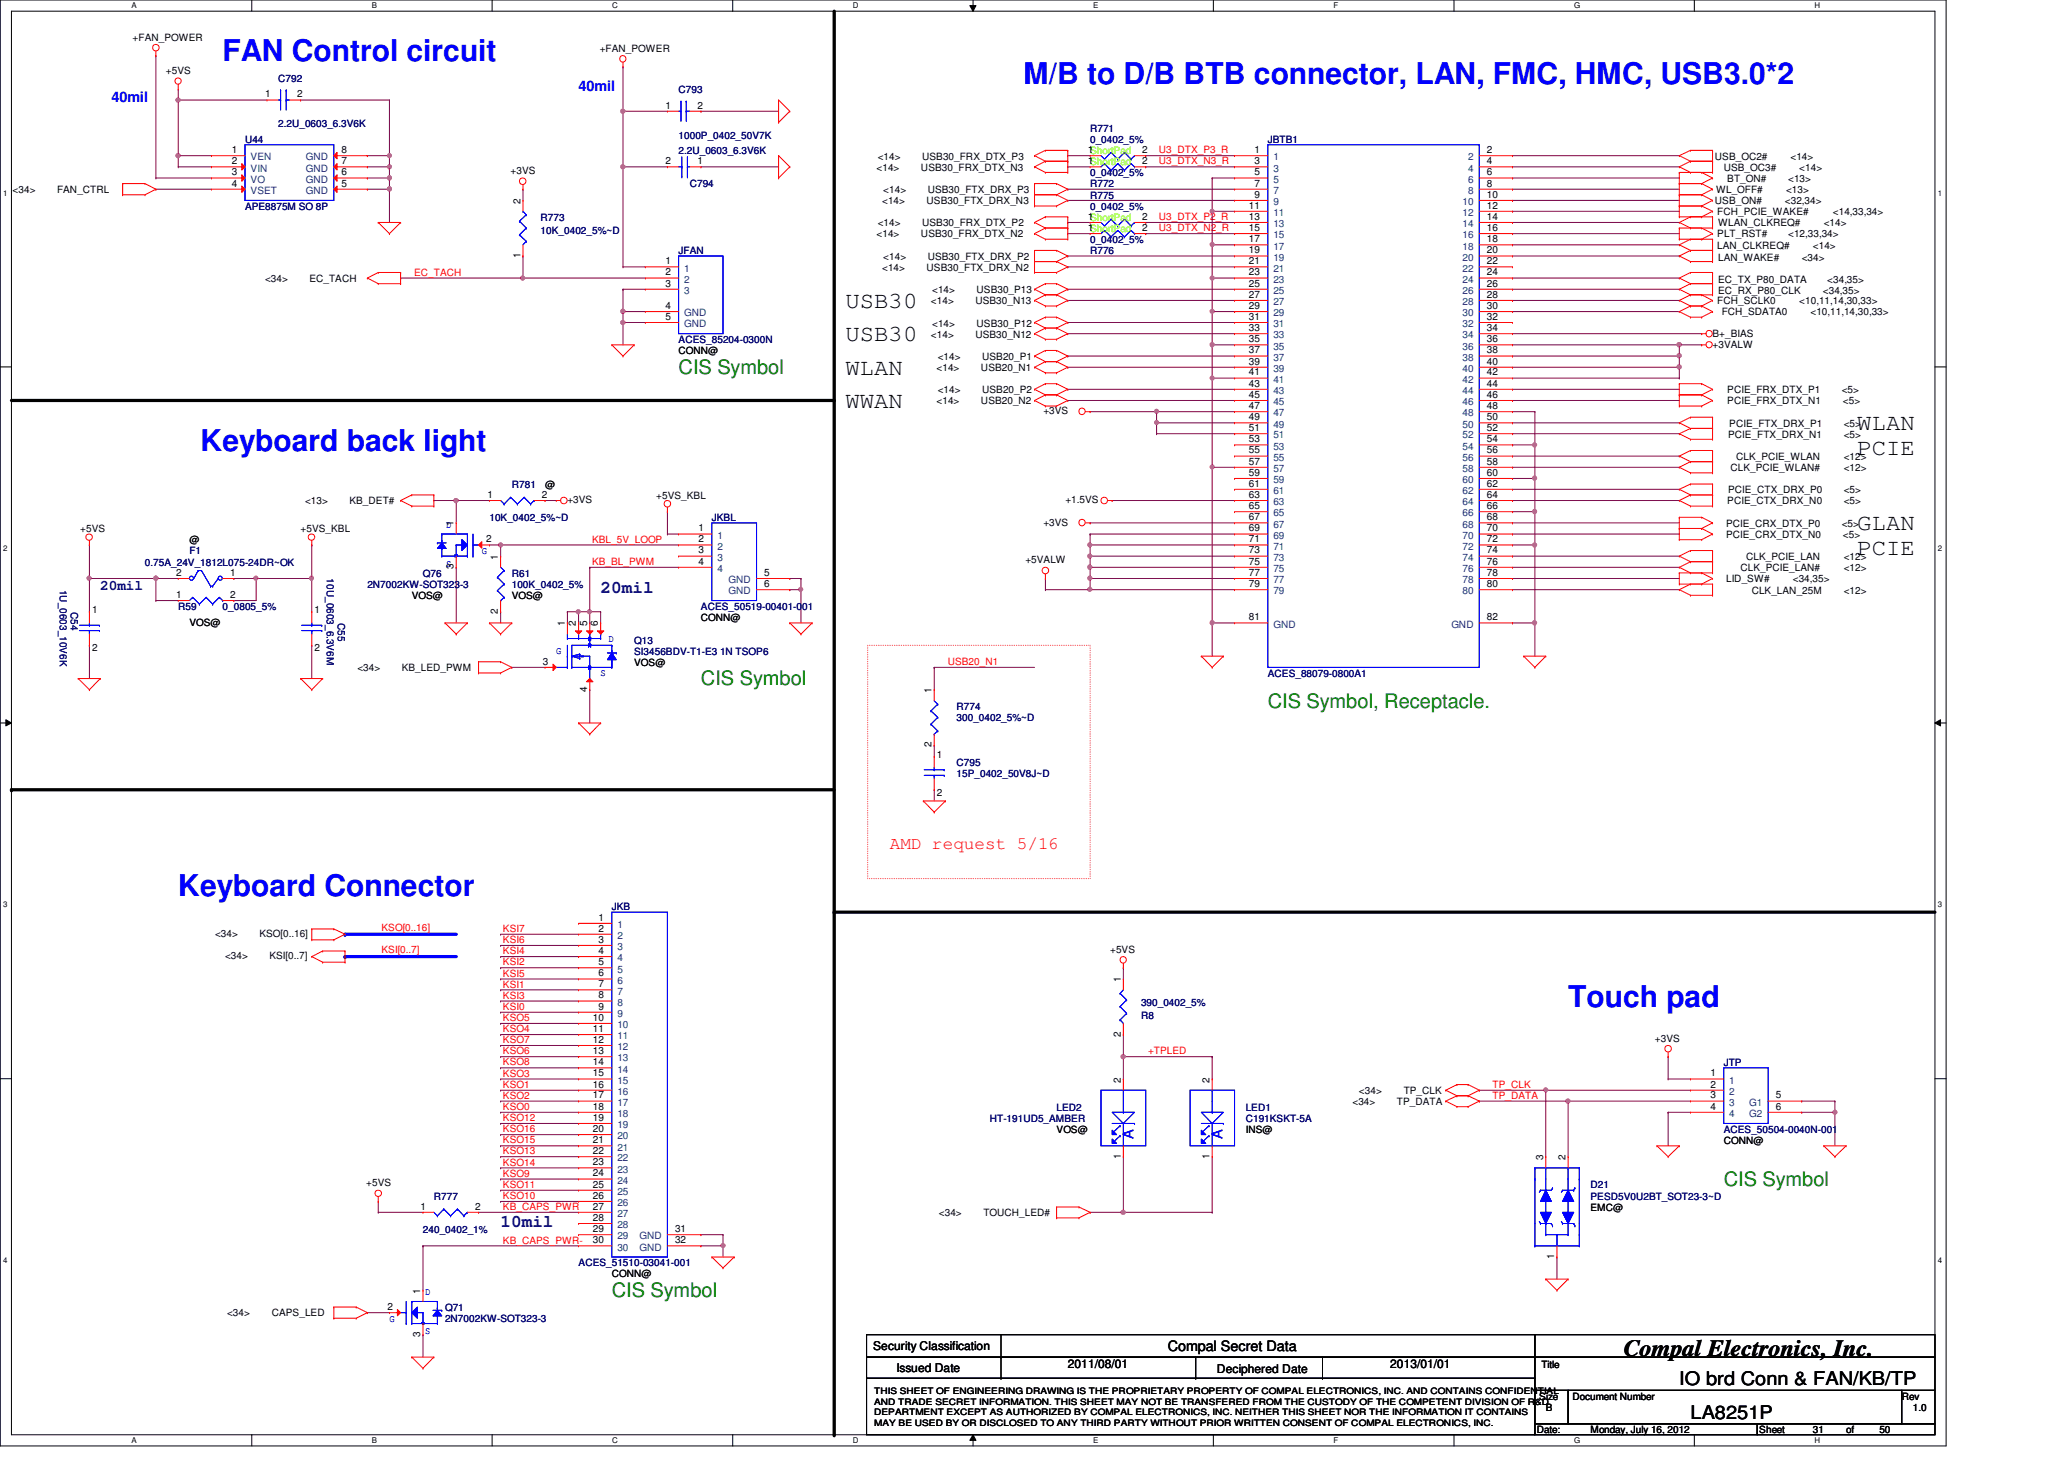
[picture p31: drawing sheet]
<svg xmlns="http://www.w3.org/2000/svg" width="297mm" height="210mm" viewBox="0 0 297 210" stroke-linecap="round" stroke-linejoin="round" font-family="sans-serif">
<defs><g id="words">
<g font-size="4.3" fill="#00f">
<text x="32" y="8.8">FAN Control circuit</text>
<text x="147.3" y="12">M/B to D/B BTB connector, LAN, FMC, HMC, USB3.0*2</text>
<text x="28.9" y="64.9">Keyboard back light</text>
<text x="25.7" y="128.9">Keyboard Connector</text>
<text x="225.7" y="144.9">Touch pad</text>
</g>
<g font-size="3.3">
<text x="121.7" y="44.3">USB30</text>
<text x="121.7" y="53.9">WLAN</text>
<text x="121.7" y="49.1">USB30</text>
<text x="121.7" y="58.7">WWAN</text>
<text x="267.3" y="61.9">WLAN</text>
<text x="267.3" y="65.5">PCIE</text>
<text x="267.3" y="76.3">GLAN</text>
<text x="267.3" y="79.9">PCIE</text>
<text x="233.7" y="195.1">Compal Electronics, Inc.</text>
</g>
<g font-size="2.9" fill="#008000">
<text x="97.7" y="53.8">CIS Symbol</text>
<text x="100.9" y="98.6">CIS Symbol</text>
<text x="182.5" y="101.8">CIS Symbol, Receptacle.</text>
<text x="248.1" y="170.6">CIS Symbol</text>
<text x="88" y="186.6">CIS Symbol</text>
</g>
<g font-size="2.7">
<text x="241.7" y="199.3">IO brd Conn &amp; FAN/KB/TP</text>
<text x="243.3" y="204.1">LA8251P</text>
</g>
<g font-size="2.5" fill="#000080">
<text x="86.4" y="85.3">20mil</text>
<text x="72" y="176.5">10mil</text>
</g>
<text font-size="2.5" fill="#f00" x="128.1" y="122.1">AMD request 5/16</text>
<g font-size="2.1" fill="#00f">
<text x="16" y="14.7">40mil</text>
<text x="83.3" y="13.1">40mil</text>
<text x="163.1" y="163.9" transform="rotate(-90 163.1 163.9)">A</text>
<text x="175.9" y="163.9" transform="rotate(-90 175.9 163.9)">A</text>
</g>
<text font-size="2.1" fill="#000080" x="14.4" y="84.9">20mil</text>
<text font-size="2.1" x="168.1" y="194.4">Compal Secret Data</text>
<g font-size="1.7">
<text x="125.7" y="194.3">Security Classification</text>
<text x="129" y="197.3">Issued Date</text>
<text x="153.7" y="196.8">2011/08/01</text>
<text x="175.1" y="197.5">Deciphered Date</text>
<text x="200.1" y="196.8">2013/01/01</text>
</g>
<g font-size="1.4">
<text x="19.1" y="5.8">+FAN_POWER</text>
<text x="23.9" y="10.6">+5VS</text>
<text x="86.3" y="7.5">+FAN_POWER</text>
<text x="38.1" y="14">1</text>
<text x="42.8" y="14">2</text>
<text x="95.8" y="15.6">1</text>
<text x="100.4" y="15.6">2</text>
<text x="33.4" y="22">1</text>
<text x="33.4" y="23.6">2</text>
<text x="49.1" y="22">8</text>
<text x="49.1" y="23.6">7</text>
<text x="95.8" y="23.6">2</text>
<text x="100.4" y="23.6">1</text>
<text x="126.3" y="23">&lt;14&gt;</text>
<text x="132.7" y="23">USB30_FRX_DTX_P3</text>
<text x="156.5" y="22">1ShortPad</text>
<text x="156.5" y="23.6">1ShortPad</text>
<text x="164.4" y="22">2</text>
<text x="164.4" y="23.6">2</text>
<text x="180.5" y="22">1</text>
<text x="180.5" y="23.6">3</text>
<text x="214" y="22">2</text>
<text x="214" y="23.6">4</text>
<text x="246.8" y="23">USB_OC2#</text>
<text x="257.7" y="23">&lt;14&gt;</text>
<text x="1.8" y="27.8">&lt;34&gt;</text>
<text x="8.2" y="27.8">FAN_CTRL</text>
<text x="33.4" y="25.2">3</text>
<text x="33.4" y="26.8">4</text>
<text x="49.1" y="26.8">5</text>
<text x="49.1" y="25.2">6</text>
<text x="73.5" y="25.1">+3VS</text>
<text x="74.9" y="29.3" transform="rotate(-90 74.9 29.3)">2</text>
<text x="126.1" y="24.6">&lt;14&gt;</text>
<text x="127" y="29.4">&lt;14&gt;</text>
<text x="127.1" y="27.8">&lt;14&gt;</text>
<text x="132.5" y="24.6">USB30_FRX_DTX_N3</text>
<text x="133.3" y="29.4">USB30_FTX_DRX_N3</text>
<text x="133.5" y="27.8">USB30_FTX_DRX_P3</text>
<text x="180.5" y="25.2">5</text>
<text x="180.5" y="26.8">7</text>
<text x="180.5" y="28.4">9</text>
<text x="214" y="25.2">6</text>
<text x="214" y="26.8">8</text>
<text x="214" y="28.4">10</text>
<text x="246.8" y="29.4">USB_ON#</text>
<text x="247" y="27.8">WL_OFF#</text>
<text x="248.1" y="24.6">USB_OC3#</text>
<text x="248.6" y="26.2">BT_ON#</text>
<text x="256.9" y="29.4">&lt;32,34&gt;</text>
<text x="257" y="27.8">&lt;13&gt;</text>
<text x="257.3" y="26.2">&lt;13&gt;</text>
<text x="258.9" y="24.6">&lt;14&gt;</text>
<text x="126.1" y="34.2">&lt;14&gt;</text>
<text x="126.3" y="32.6">&lt;14&gt;</text>
<text x="132.5" y="34.2">USB30_FRX_DTX_N2</text>
<text x="132.7" y="32.6">USB30_FRX_DTX_P2</text>
<text x="156.5" y="31.6">1ShortPad</text>
<text x="156.5" y="33.2">1ShortPad</text>
<text x="164.4" y="31.6">2</text>
<text x="164.4" y="33.2">2</text>
<text x="179.7" y="30">11</text>
<text x="179.7" y="31.6">13</text>
<text x="179.7" y="33.2">15</text>
<text x="179.7" y="34.8">17</text>
<text x="214" y="30">12</text>
<text x="214" y="31.6">14</text>
<text x="214" y="33.2">16</text>
<text x="214" y="34.8">18</text>
<text x="247.1" y="34.2">PLT_RST#</text>
<text x="247.1" y="35.8">LAN_CLKREQ#</text>
<text x="247.1" y="31">FCH_PCIE_WAKE#</text>
<text x="247.3" y="32.6">WLAN_CLKREQ#</text>
<text x="257.3" y="34.2">&lt;12,33,34&gt;</text>
<text x="260.9" y="35.8">&lt;14&gt;</text>
<text x="262.5" y="32.6">&lt;14&gt;</text>
<text x="263.8" y="31">&lt;14,33,34&gt;</text>
<text x="38.1" y="40.6">&lt;34&gt;</text>
<text x="44.5" y="40.6">EC_TACH</text>
<text x="74.9" y="37.1" transform="rotate(-90 74.9 37.1)">1</text>
<text x="95.8" y="38">1</text>
<text x="95.8" y="39.6">2</text>
<text x="95.8" y="41.2">3</text>
<text x="127" y="39">&lt;14&gt;</text>
<text x="127.1" y="37.4">&lt;14&gt;</text>
<text x="133.3" y="39">USB30_FTX_DRX_N2</text>
<text x="133.5" y="37.4">USB30_FTX_DRX_P2</text>
<text x="179.7" y="36.4">19</text>
<text x="179.7" y="38">21</text>
<text x="179.7" y="39.6">23</text>
<text x="179.7" y="41.2">25</text>
<text x="214" y="36.4">20</text>
<text x="214" y="38">22</text>
<text x="214" y="39.6">24</text>
<text x="214" y="41.2">26</text>
<text x="247.3" y="37.5">LAN_WAKE#</text>
<text x="247.3" y="40.7">EC_TX_P80_DATA</text>
<text x="259.3" y="37.5">&lt;34&gt;</text>
<text x="263" y="40.7">&lt;34,35&gt;</text>
<text x="95.8" y="44.4">4</text>
<text x="95.8" y="46">5</text>
<text x="134" y="43.8">&lt;14&gt;</text>
<text x="134.2" y="47">&lt;14&gt;</text>
<text x="134.2" y="42.2">&lt;14&gt;</text>
<text x="140.4" y="43.8">USB30_N13</text>
<text x="140.5" y="47">USB30_P12</text>
<text x="140.5" y="42.2">USB30_P13</text>
<text x="179.7" y="42.8">27</text>
<text x="179.7" y="44.4">29</text>
<text x="179.7" y="46">31</text>
<text x="179.7" y="47.6">33</text>
<text x="214" y="42.8">28</text>
<text x="214" y="44.4">30</text>
<text x="214" y="46">32</text>
<text x="214" y="47.6">34</text>
<text x="247.1" y="43.8">FCH_SCLK0</text>
<text x="247.3" y="42.3">EC_RX_P80_CLK</text>
<text x="247.8" y="45.4">FCH_SDATA0</text>
<text x="258.9" y="43.8">&lt;10,11,14,30,33&gt;</text>
<text x="260.6" y="45.4">&lt;10,11,14,30,33&gt;</text>
<text x="262.3" y="42.3">&lt;34,35&gt;</text>
<text x="97.7" y="51">CONN@</text>
<text x="134" y="48.6">&lt;14&gt;</text>
<text x="134.8" y="53.4">&lt;14&gt;</text>
<text x="135" y="51.8">&lt;14&gt;</text>
<text x="140.4" y="48.6">USB30_N12</text>
<text x="141.2" y="53.4">USB20_N1</text>
<text x="141.3" y="51.8">USB20_P1</text>
<text x="179.7" y="49.2">35</text>
<text x="179.7" y="50.8">37</text>
<text x="179.7" y="52.5">39</text>
<text x="214" y="49.2">36</text>
<text x="214" y="50.8">38</text>
<text x="214" y="52.5">40</text>
<text x="246.5" y="50">+3VALW</text>
<text x="246.5" y="48.4">B+_BIAS</text>
<text x="134.8" y="58.2">&lt;14&gt;</text>
<text x="135" y="56.6">&lt;14&gt;</text>
<text x="141.2" y="58.2">USB20_N2</text>
<text x="141.3" y="56.6">USB20_P2</text>
<text x="150.2" y="59.6">+3VS</text>
<text x="179.7" y="54">41</text>
<text x="179.7" y="55.6">43</text>
<text x="179.7" y="57.2">45</text>
<text x="179.7" y="58.8">47</text>
<text x="214" y="54">42</text>
<text x="214" y="55.6">44</text>
<text x="214" y="57.2">46</text>
<text x="214" y="58.8">48</text>
<text x="248.6" y="58.2">PCIE_FRX_DTX_N1</text>
<text x="248.6" y="56.6">PCIE_FRX_DTX_P1</text>
<text x="265" y="56.6">&lt;5&gt;</text>
<text x="265.2" y="58.2">&lt;5&gt;</text>
<text x="179.7" y="60.5">49</text>
<text x="179.7" y="62">51</text>
<text x="179.7" y="63.6">53</text>
<text x="179.7" y="65.2">55</text>
<text x="214" y="60.5">50</text>
<text x="214" y="62">52</text>
<text x="214" y="63.6">54</text>
<text x="214" y="65.2">56</text>
<text x="248.7" y="63">PCIE_FTX_DRX_N1</text>
<text x="248.9" y="61.4">PCIE_FTX_DRX_P1</text>
<text x="265.3" y="61.4">&lt;5&gt;</text>
<text x="265.3" y="63">&lt;5&gt;</text>
<text x="70.1" y="71.6">1</text>
<text x="78" y="71.6">2</text>
<text x="78.4" y="70.2">@</text>
<text x="94.4" y="71.8">+5VS_KBL</text>
<text x="179.7" y="66.8">57</text>
<text x="179.7" y="68.5">59</text>
<text x="179.7" y="70">61</text>
<text x="179.7" y="71.6">63</text>
<text x="214" y="66.8">58</text>
<text x="214" y="68.5">60</text>
<text x="214" y="70">62</text>
<text x="214" y="71.6">64</text>
<text x="248.7" y="71">PCIE_CTX_DRX_P0</text>
<text x="249" y="67.8">CLK_PCIE_WLAN#</text>
<text x="249.8" y="66.2">CLK_PCIE_WLAN</text>
<text x="265.3" y="71">&lt;5&gt;</text>
<text x="265.3" y="66.2">&lt;12&gt;</text>
<text x="265.3" y="67.8">&lt;12&gt;</text>
<text x="11.6" y="76.6">+5VS</text>
<text x="43.3" y="76.6">+5VS_KBL</text>
<text x="43.9" y="72.6">&lt;13&gt;</text>
<text x="50.3" y="72.6">KB_DET#</text>
<text x="65.3" y="75.7" transform="rotate(-90 65.3 75.7)">1</text>
<text x="81.7" y="72.4">+3VS</text>
<text x="100.5" y="76.5">1</text>
<text x="150.2" y="75.6">+3VS</text>
<text x="153.3" y="72.4">+1.5VS</text>
<text x="179.7" y="73.2">65</text>
<text x="179.7" y="74.8">67</text>
<text x="179.7" y="76.5">69</text>
<text x="214" y="73.2">66</text>
<text x="214" y="74.8">68</text>
<text x="214" y="76.5">70</text>
<text x="248.4" y="75.8">PCIE_CRX_DTX_P0</text>
<text x="248.4" y="77.4">PCIE_CRX_DTX_N0</text>
<text x="248.6" y="72.6">PCIE_CTX_DRX_N0</text>
<text x="265" y="75.8">&lt;5&gt;</text>
<text x="265.2" y="77.4">&lt;5&gt;</text>
<text x="265.3" y="72.6">&lt;5&gt;</text>
<text x="25.4" y="82.8">2</text>
<text x="27.3" y="78.2">@</text>
<text x="33.1" y="82.8">1</text>
<text x="65.3" y="81.9" transform="rotate(-90 65.3 81.9)">3</text>
<text x="70" y="78">2</text>
<text x="71.7" y="80.5" transform="rotate(-90 71.7 80.5)">1</text>
<text x="100.5" y="78">2</text>
<text x="100.5" y="79.6">3</text>
<text x="100.5" y="81.2">4</text>
<text x="110" y="82.8">5</text>
<text x="147.6" y="81.1">+5VALW</text>
<text x="179.7" y="78">71</text>
<text x="179.7" y="79.6">73</text>
<text x="179.7" y="81.2">75</text>
<text x="179.7" y="82.8">77</text>
<text x="214" y="78">72</text>
<text x="214" y="79.6">74</text>
<text x="214" y="81.2">76</text>
<text x="214" y="82.8">78</text>
<text x="248.4" y="83.8">LID_SW#</text>
<text x="250.5" y="82.2">CLK_PCIE_LAN#</text>
<text x="251.3" y="80.6">CLK_PCIE_LAN</text>
<text x="258" y="83.8">&lt;34,35&gt;</text>
<text x="265.3" y="80.6">&lt;12&gt;</text>
<text x="265.3" y="82.2">&lt;12&gt;</text>
<text x="13.2" y="88.2">1</text>
<text x="25.4" y="86">1</text>
<text x="33.1" y="86">2</text>
<text x="45.3" y="88.2">1</text>
<text x="59.3" y="86.2">VOS@</text>
<text x="71.7" y="88.3" transform="rotate(-90 71.7 88.3)">2</text>
<text x="73.7" y="86.2">VOS@</text>
<text x="100.9" y="89.4">CONN@</text>
<text x="110" y="84.5">6</text>
<text x="179.7" y="84.5">79</text>
<text x="179.7" y="89.2">81</text>
<text x="214" y="84.5">80</text>
<text x="214" y="89.2">82</text>
<text x="252.1" y="85.4">CLK_LAN_25M</text>
<text x="265.3" y="85.4">&lt;12&gt;</text>
<text x="13.2" y="93.7">2</text>
<text x="27.3" y="90">VOS@</text>
<text x="45.3" y="93.7">2</text>
<text x="78.1" y="95.6">3</text>
<text x="81.3" y="90.1" transform="rotate(-90 81.3 90.1)">1</text>
<text x="82.9" y="90.1" transform="rotate(-90 82.9 90.1)">2</text>
<text x="84.5" y="90.1" transform="rotate(-90 84.5 90.1)">5</text>
<text x="86.1" y="90.1" transform="rotate(-90 86.1 90.1)">6</text>
<text x="91.3" y="95.8">VOS@</text>
<text x="51.4" y="96.6">&lt;34&gt;</text>
<text x="57.8" y="96.6">KB_LED_PWM</text>
<text x="84.5" y="99.5" transform="rotate(-90 84.5 99.5)">4</text>
<text x="134.1" y="99.7" transform="rotate(-90 134.1 99.7)">1</text>
<text x="134.1" y="107.5" transform="rotate(-90 134.1 107.5)">2</text>
<text x="134.8" y="109">1</text>
<text x="134.8" y="114.5">2</text>
<text x="30.9" y="134.8">&lt;34&gt;</text>
<text x="37.3" y="134.8">KSO[0..16]</text>
<text x="86.1" y="132.5">1</text>
<text x="86.1" y="137.2">4</text>
<text x="86.1" y="134">2</text>
<text x="86.1" y="135.6">3</text>
<text x="159.8" y="137.1">+5VS</text>
<text x="32.4" y="138">&lt;34&gt;</text>
<text x="38.8" y="138">KSI[0..7]</text>
<text x="86.1" y="138.9">5</text>
<text x="86.1" y="143.6">8</text>
<text x="86.1" y="142">7</text>
<text x="86.1" y="140.5">6</text>
<text x="161.3" y="141.3" transform="rotate(-90 161.3 141.3)">1</text>
<text x="85.3" y="146.9">10</text>
<text x="85.3" y="148.5">11</text>
<text x="86.1" y="145.2">9</text>
<text x="161.3" y="149.1" transform="rotate(-90 161.3 149.1)">2</text>
<text x="238.2" y="149.9">+3VS</text>
<text x="85.3" y="150">12</text>
<text x="85.3" y="151.6">13</text>
<text x="85.3" y="153.2">14</text>
<text x="85.3" y="154.9">15</text>
<text x="161.3" y="155.7" transform="rotate(-90 161.3 155.7)">2</text>
<text x="174.1" y="155.7" transform="rotate(-90 174.1 155.7)">2</text>
<text x="246.2" y="154.9">1</text>
<text x="85.3" y="158">17</text>
<text x="85.3" y="156.5">16</text>
<text x="85.3" y="161.2">19</text>
<text x="85.3" y="159.6">18</text>
<text x="194.6" y="159">&lt;34&gt;</text>
<text x="195.6" y="157.4">&lt;34&gt;</text>
<text x="201" y="159">TP_DATA</text>
<text x="202" y="157.4">TP_CLK</text>
<text x="246.2" y="156.5">2</text>
<text x="246.2" y="158">3</text>
<text x="246.2" y="159.6">4</text>
<text x="255.6" y="158">5</text>
<text x="255.6" y="159.6">6</text>
<text x="85.3" y="162.9">20</text>
<text x="85.3" y="166">22</text>
<text x="85.3" y="164.5">21</text>
<text x="85.3" y="167.6">23</text>
<text x="152.1" y="163">VOS@</text>
<text x="161.3" y="166.8" transform="rotate(-90 161.3 166.8)">1</text>
<text x="174.1" y="166.8" transform="rotate(-90 174.1 166.8)">1</text>
<text x="179.3" y="163">INS@</text>
<text x="222.1" y="166.9" transform="rotate(-90 222.1 166.9)">3</text>
<text x="225.3" y="166.9" transform="rotate(-90 225.3 166.9)">2</text>
<text x="248.1" y="164.6">CONN@</text>
<text x="52.7" y="170.6">+5VS</text>
<text x="85.3" y="170.9">25</text>
<text x="85.3" y="169.2">24</text>
<text x="85.3" y="172.5">26</text>
<text x="60.5" y="174">1</text>
<text x="68.4" y="174">2</text>
<text x="85.3" y="174">27</text>
<text x="85.3" y="175.6">28</text>
<text x="85.3" y="177.2">29</text>
<text x="85.3" y="178.9">30</text>
<text x="97.2" y="177.2">31</text>
<text x="97.2" y="178.9">32</text>
<text x="135.1" y="175">&lt;34&gt;</text>
<text x="141.5" y="175">TOUCH_LED#</text>
<text x="228.9" y="174.2">EMC@</text>
<text x="88" y="183.8">CONN@</text>
<text x="223.7" y="181.1" transform="rotate(-90 223.7 181.1)">1</text>
<text x="32.7" y="189.4">&lt;34&gt;</text>
<text x="39.1" y="189.4">CAPS_LED</text>
<text x="55.7" y="188.5">2</text>
<text x="60.5" y="186.1" transform="rotate(-90 60.5 186.1)">1</text>
<text x="60.5" y="192.3" transform="rotate(-90 60.5 192.3)">3</text>
<text x="221.8" y="196.8">Title</text>
<text x="221.5" y="201.4">Size</text>
<text x="222.5" y="203">B</text>
<text x="226.3" y="201.4">Document Number</text>
<text x="273.7" y="201.4">Rev</text>
<text x="275.3" y="203">1.0</text>
<text x="221.2" y="206.2">Date:</text>
<text x="228.9" y="206.2">Monday, July 16, 2012</text>
<text x="253.2" y="206.2">Sheet</text>
<text x="260.9" y="206.2">31</text>
<text x="265.7" y="206.2">of</text>
<text x="270.5" y="206.2">50</text>
</g>
<g font-size="1.4" fill="#000080">
<text x="40" y="11.8">C792</text>
<text x="97.7" y="13.4">C793</text>
<text x="35.3" y="20.6">U44</text>
<text x="40" y="18.3">2.2U_0603_6.3V6K</text>
<text x="97.7" y="19.9">1000P_0402_50V7K</text>
<text x="97.7" y="22.2">2.2U_0603_6.3V6K</text>
<text x="156.9" y="19">R771</text>
<text x="156.9" y="20.6">0_0402_5%</text>
<text x="182.5" y="20.6">JBTB1</text>
<text x="99.3" y="27">C794</text>
<text x="156.9" y="28.6">R775</text>
<text x="156.9" y="27">R772</text>
<text x="156.9" y="25.4">0_0402_5%</text>
<text x="35.3" y="30.2">APE8875M SO 8P</text>
<text x="77.8" y="31.7">R773</text>
<text x="77.8" y="33.7">10K_0402_5%~D</text>
<text x="156.9" y="30.2">0_0402_5%</text>
<text x="156.9" y="35">0_0402_5%</text>
<text x="97.7" y="36.6">JFAN</text>
<text x="156.9" y="36.6">R776</text>
<text x="97.7" y="49.4">ACES_85204-0300N</text>
<text x="73.7" y="70.2">R781</text>
<text x="70.4" y="75">10K_0402_5%~D</text>
<text x="102.4" y="75">JKBL</text>
<text x="20.9" y="81.4">0.75A_24V_1812L075-24DR~OK</text>
<text x="27.3" y="79.8">F1</text>
<text x="47" y="83.2" transform="rotate(90 47 83.2)">10U_0603_6.3V6M</text>
<text x="60.9" y="83">Q76</text>
<text x="73.7" y="83">R61</text>
<text x="8.6" y="84.8" transform="rotate(90 8.6 84.8)">1U_0603_10V6K</text>
<text x="10.2" y="88" transform="rotate(90 10.2 88)">C54</text>
<text x="25.7" y="87.8">R59</text>
<text x="32" y="87.8">0_0805_5%</text>
<text x="48.6" y="89.6" transform="rotate(90 48.6 89.6)">C55</text>
<text x="52.9" y="84.6">2N7002KW-SOT323-3</text>
<text x="73.7" y="84.6">100K_0402_5%</text>
<text x="100.9" y="87.8">ACES_50519-00401-001</text>
<text x="91.3" y="92.6">Q13</text>
<text x="91.3" y="94.2">SI3456BDV-T1-E3 1N TSOP6</text>
<text x="182.5" y="97.4">ACES_88079-0800A1</text>
<text x="137.7" y="102.2">R774</text>
<text x="137.7" y="103.8">300_0402_5%~D</text>
<text x="137.7" y="110.2">C795</text>
<text x="137.7" y="111.8">15P_0402_50V8J~D</text>
<text x="88" y="131">JKB</text>
<text x="164.2" y="146.6">R8</text>
<text x="164.2" y="144.7">390_0402_5%</text>
<text x="248.1" y="153.4">JTP</text>
<text x="142.4" y="161.4">HT-191UD5_AMBER</text>
<text x="152.1" y="159.8">LED2</text>
<text x="179.3" y="159.8">LED1</text>
<text x="179.3" y="161.4">C191KSKT-5A</text>
<text x="248.1" y="163">ACES_50504-0040N-001</text>
<text x="62.4" y="172.6">R777</text>
<text x="228.9" y="171">D21</text>
<text x="228.9" y="172.6">PESD5V0U2BT_SOT23-3~D</text>
<text x="60.9" y="177.4">240_0402_1%</text>
<text x="83.3" y="182.2">ACES_51510-03041-001</text>
<text x="64" y="188.6">Q71</text>
<text x="64" y="190.2">2N7002KW-SOT323-3</text>
</g>
<g font-size="1.4" fill="#004080">
<text x="36.1" y="23.1">VEN</text>
<text x="44" y="23.1">GND</text>
<text x="183.3" y="23.1">1</text>
<text x="211.3" y="23.1">2</text>
<text x="36.1" y="24.7">VIN</text>
<text x="36.1" y="26.3">VO</text>
<text x="36.1" y="27.9">VSET</text>
<text x="44" y="27.9">GND</text>
<text x="44" y="26.3">GND</text>
<text x="44" y="24.7">GND</text>
<text x="183.3" y="24.7">3</text>
<text x="183.3" y="26.3">5</text>
<text x="183.3" y="27.9">7</text>
<text x="183.3" y="29.5">9</text>
<text x="210.5" y="29.5">10</text>
<text x="211.3" y="24.7">4</text>
<text x="211.3" y="26.3">6</text>
<text x="211.3" y="27.9">8</text>
<text x="183.3" y="31.1">11</text>
<text x="183.3" y="32.7">13</text>
<text x="183.3" y="34.3">15</text>
<text x="183.3" y="35.9">17</text>
<text x="210.5" y="31.1">12</text>
<text x="210.5" y="32.7">14</text>
<text x="210.5" y="34.3">16</text>
<text x="210.5" y="35.9">18</text>
<text x="98.5" y="39.1">1</text>
<text x="98.5" y="40.7">2</text>
<text x="183.3" y="37.5">19</text>
<text x="183.3" y="39.1">21</text>
<text x="183.3" y="40.7">23</text>
<text x="210.5" y="37.5">20</text>
<text x="210.5" y="39.1">22</text>
<text x="210.5" y="40.7">24</text>
<text x="98.5" y="42.3">3</text>
<text x="98.5" y="45.5">GND</text>
<text x="98.5" y="47.1">GND</text>
<text x="183.3" y="42.3">25</text>
<text x="183.3" y="43.9">27</text>
<text x="183.3" y="45.5">29</text>
<text x="183.3" y="47.1">31</text>
<text x="210.5" y="42.3">26</text>
<text x="210.5" y="43.9">28</text>
<text x="210.5" y="45.5">30</text>
<text x="210.5" y="47.1">32</text>
<text x="183.3" y="48.7">33</text>
<text x="183.3" y="50.3">35</text>
<text x="183.3" y="51.9">37</text>
<text x="183.3" y="53.5">39</text>
<text x="210.5" y="48.7">34</text>
<text x="210.5" y="50.3">36</text>
<text x="210.5" y="51.9">38</text>
<text x="210.5" y="53.5">40</text>
<text x="183.3" y="55.1">41</text>
<text x="183.3" y="56.7">43</text>
<text x="183.3" y="58.3">45</text>
<text x="183.3" y="59.9">47</text>
<text x="210.5" y="55.1">42</text>
<text x="210.5" y="56.7">44</text>
<text x="210.5" y="58.3">46</text>
<text x="210.5" y="59.9">48</text>
<text x="183.3" y="61.5">49</text>
<text x="183.3" y="63.1">51</text>
<text x="183.3" y="64.7">53</text>
<text x="210.5" y="61.5">50</text>
<text x="210.5" y="63.1">52</text>
<text x="210.5" y="64.7">54</text>
<text x="183.3" y="66.3">55</text>
<text x="183.3" y="67.9">57</text>
<text x="183.3" y="69.5">59</text>
<text x="183.3" y="71.1">61</text>
<text x="210.5" y="66.3">56</text>
<text x="210.5" y="67.9">58</text>
<text x="210.5" y="69.5">60</text>
<text x="210.5" y="71.1">62</text>
<text x="103.2" y="77.5">1</text>
<text x="183.3" y="72.7">63</text>
<text x="183.3" y="74.3">65</text>
<text x="183.3" y="75.9">67</text>
<text x="183.3" y="77.5">69</text>
<text x="210.5" y="72.7">64</text>
<text x="210.5" y="74.3">66</text>
<text x="210.5" y="75.9">68</text>
<text x="210.5" y="77.5">70</text>
<text x="103.2" y="79.1">2</text>
<text x="103.2" y="80.7">3</text>
<text x="103.2" y="82.3">4</text>
<text x="104.9" y="83.9">GND</text>
<text x="183.3" y="79.1">71</text>
<text x="183.3" y="80.7">73</text>
<text x="183.3" y="82.3">75</text>
<text x="183.3" y="83.9">77</text>
<text x="210.5" y="79.1">72</text>
<text x="210.5" y="80.7">74</text>
<text x="210.5" y="82.3">76</text>
<text x="210.5" y="83.9">78</text>
<text x="104.9" y="85.5">GND</text>
<text x="183.3" y="85.5">79</text>
<text x="210.5" y="85.5">80</text>
<text x="183.3" y="90.3">GND</text>
<text x="208.9" y="90.3">GND</text>
<text x="88.9" y="133.5">1</text>
<text x="88.9" y="135.1">2</text>
<text x="88.9" y="136.7">3</text>
<text x="88.9" y="138.3">4</text>
<text x="88.9" y="139.9">5</text>
<text x="88.9" y="143.1">7</text>
<text x="88.9" y="141.5">6</text>
<text x="88.9" y="144.7">8</text>
<text x="88.9" y="147.9">10</text>
<text x="88.9" y="146.3">9</text>
<text x="88.9" y="149.5">11</text>
<text x="88.9" y="151.1">12</text>
<text x="88.9" y="152.7">13</text>
<text x="88.9" y="154.3">14</text>
<text x="88.9" y="155.9">15</text>
<text x="248.9" y="155.9">1</text>
<text x="88.9" y="159.1">17</text>
<text x="88.9" y="157.5">16</text>
<text x="88.9" y="160.7">18</text>
<text x="248.9" y="157.5">2</text>
<text x="248.9" y="159.1">3</text>
<text x="248.9" y="160.7">4</text>
<text x="251.8" y="159.1">G1</text>
<text x="251.8" y="160.7">G2</text>
<text x="88.9" y="162.3">19</text>
<text x="88.9" y="163.9">20</text>
<text x="88.9" y="167.1">22</text>
<text x="88.9" y="165.5">21</text>
<text x="88.9" y="168.7">23</text>
<text x="88.9" y="171.9">25</text>
<text x="88.9" y="170.3">24</text>
<text x="88.9" y="173.5">26</text>
<text x="88.9" y="175.1">27</text>
<text x="88.9" y="176.7">28</text>
<text x="88.9" y="178.3">29</text>
<text x="88.9" y="179.9">30</text>
<text x="92" y="178.3">GND</text>
<text x="92" y="179.9">GND</text>
</g>
<g font-size="1.4" fill="#f00">
<text x="166.8" y="22.1">U3_DTX_P3_R</text>
<text x="166.8" y="23.7">U3_DTX_N3_R</text>
<text x="166.8" y="31.7">U3_DTX_P2_R</text>
<text x="166.8" y="33.3">U3_DTX_N2_R</text>
<text x="59.6" y="39.7">EC_TACH</text>
<text x="85.2" y="81.3">KB_BL_PWM</text>
<text x="85.2" y="78.1">KBL_5V_LOOP</text>
<text x="136.4" y="95.7">USB20_N1</text>
<text x="54.9" y="133.9">KSO[0..16]</text>
<text x="54.9" y="137.2">KSI[0..7]</text>
<text x="72.4" y="137.3">KSI4</text>
<text x="72.4" y="135.7">KSI6</text>
<text x="72.4" y="134.1">KSI7</text>
<text x="72.4" y="142.1">KSI1</text>
<text x="72.4" y="138.9">KSI2</text>
<text x="72.4" y="143.7">KSI3</text>
<text x="72.4" y="140.5">KSI5</text>
<text x="72.4" y="145.3">KSI0</text>
<text x="72.4" y="148.5">KSO4</text>
<text x="72.4" y="146.9">KSO5</text>
<text x="72.4" y="154.9">KSO3</text>
<text x="72.4" y="153.3">KSO8</text>
<text x="72.4" y="150.1">KSO7</text>
<text x="72.4" y="151.7">KSO6</text>
<text x="165.2" y="151.7">+TPLED</text>
<text x="72.4" y="158.1">KSO2</text>
<text x="72.4" y="156.5">KSO1</text>
<text x="72.4" y="159.7">KSO0</text>
<text x="72.4" y="161.3">KSO12</text>
<text x="214.8" y="156.5">TP_CLK</text>
<text x="214.8" y="158.1">TP_DATA</text>
<text x="72.4" y="162.9">KSO16</text>
<text x="72.4" y="166.1">KSO13</text>
<text x="72.4" y="167.7">KSO14</text>
<text x="72.4" y="164.5">KSO15</text>
<text x="72.4" y="169.3">KSO9</text>
<text x="72.4" y="172.5">KSO10</text>
<text x="72.4" y="170.9">KSO11</text>
<text x="72.4" y="174.1">KB_CAPS_PWR</text>
<text x="72.4" y="178.9">KB_CAPS_PWR-</text>
</g>
<g font-size="1.4" fill="#00f">
<text x="64.2" y="75.9">D</text>
<text x="64.2" y="81.5">S</text>
<text x="69.3" y="79.8">G</text>
<text x="80" y="94">G</text>
<text x="87.6" y="92.4">D</text>
<text x="86.4" y="97.2">S</text>
<text x="56" y="190.2">G</text>
<text x="61.2" y="186.4">D</text>
<text x="61.2" y="191.9">S</text>
</g>
<g font-size="1.3">
<text x="125.8" y="200.6">THIS SHEET OF ENGINEERING DRAWING IS THE PROPRIETARY PROPERTY OF COMPAL ELECTRONICS, INC. AND CONTAINS CONFIDENTIAL</text>
<text x="125.8" y="202.1">AND TRADE SECRET INFORMATION. THIS SHEET MAY NOT BE TRANSFERED FROM THE CUSTODY OF THE COMPETENT DIVISION OF R&amp;D</text>
<text x="125.8" y="203.6">DEPARTMENT EXCEPT AS AUTHORIZED BY COMPAL ELECTRONICS, INC. NEITHER THIS SHEET NOR THE INFORMATION IT CONTAINS</text>
<text x="125.8" y="205.1">MAY BE USED BY OR DISCLOSED TO ANY THIRD PARTY WITHOUT PRIOR WRITTEN CONSENT OF COMPAL ELECTRONICS, INC.</text>
</g>
<g font-size="1.1">
<text x="18.9" y="1.1">A</text>
<text x="53.5" y="1.1">B</text>
<text x="88.1" y="1.1">C</text>
<text x="122.7" y="1.1">D</text>
<text x="157.3" y="1.1">E</text>
<text x="191.9" y="1.1">F</text>
<text x="226.5" y="1.1">G</text>
<text x="261.1" y="1.1">H</text>
<text x=".5" y="28.2">1</text>
<text x="278.9" y="28.2">1</text>
<text x=".5" y="79.3">2</text>
<text x="278.9" y="79.3">2</text>
<text x=".5" y="130.6">3</text>
<text x="278.9" y="130.6">3</text>
<text x=".5" y="181.7">4</text>
<text x="278.9" y="181.7">4</text>
<text x="18.9" y="207.6">A</text>
<text x="53.5" y="207.6">B</text>
<text x="88.1" y="207.6">C</text>
<text x="122.7" y="207.6">D</text>
<text x="157.3" y="207.6">E</text>
<text x="191.9" y="207.6">F</text>
<text x="226.5" y="207.6">G</text>
<text x="261.1" y="207.6">H</text>
</g>
</g></defs>
<path d="M0 0h280.1v208h-280.1zM1.6 1.6h276.9v204.8h-276.9z" fill="none" stroke="#000" stroke-width=".14"/>
<g fill="#fff">
<path d="M18.9 .2h.7v1.2h-.7z"/>
<path d="M18.9 206.6h.7v1.2h-.7z"/>
</g>
<path d="M36.2 0v1.6M36.2 206.4v1.6" fill="none" stroke="#000" stroke-width=".14"/>
<g fill="#fff">
<path d="M53.5 .2h.7v1.2h-.7z"/>
<path d="M53.5 206.6h.7v1.2h-.7z"/>
</g>
<path d="M70.8 0v1.6M70.8 206.4v1.6" fill="none" stroke="#000" stroke-width=".14"/>
<g fill="#fff">
<path d="M88.1 .2h.8v1.2h-.8z"/>
<path d="M88.1 206.6h.8v1.2h-.8z"/>
</g>
<path d="M105.4 0v1.6M105.4 206.4v1.6" fill="none" stroke="#000" stroke-width=".14"/>
<g fill="#fff">
<path d="M122.7 .2h.8v1.2h-.8z"/>
<path d="M122.7 206.6h.8v1.2h-.8z"/>
</g>
<path d="M139.6 .8h.9l-.5 .8zM140 0v1.6M140 206.4l.5 .8h-.9zM140 206.4v1.6" fill="none" stroke="#000" stroke-width=".14"/>
<path d="M139.6 .8h.9l-.5 .8zM140 206.4l.5 .8h-.9z" fill="#000"/>
<g fill="#fff">
<path d="M157.3 .2h.7v1.2h-.7z"/>
<path d="M157.3 206.6h.7v1.2h-.7z"/>
</g>
<path d="M174.6 0v1.6M174.6 206.4v1.6" fill="none" stroke="#000" stroke-width=".14"/>
<g fill="#fff">
<path d="M191.9 .2h.6v1.2h-.6z"/>
<path d="M191.9 206.6h.6v1.2h-.6z"/>
</g>
<path d="M209.2 0v1.6M209.2 206.4v1.6" fill="none" stroke="#000" stroke-width=".14"/>
<g fill="#fff">
<path d="M226.5 .2h.8v1.2h-.8z"/>
<path d="M226.5 206.6h.8v1.2h-.8z"/>
</g>
<path d="M243.8 0v1.6M243.8 206.4v1.6" fill="none" stroke="#000" stroke-width=".14"/>
<g fill="#fff">
<path d="M261.1 .2h.8v1.2h-.8z"/>
<path d="M261.1 206.6h.8v1.2h-.8z"/>
<path d="M.5 27.2h.6v1.2h-.6z"/>
<path d="M278.9 27.2h.6v1.2h-.6z"/>
<path d="M.5 78.4h.6v1.1h-.6z"/>
<path d="M278.9 78.4h.6v1.1h-.6z"/>
</g>
<path d="M0 52.8h1.6M278.5 52.8h1.6" fill="none" stroke="#000" stroke-width=".14"/>
<g fill="#fff">
<path d="M.5 129.6h.6v1.2h-.6z"/>
<path d="M278.9 129.6h.6v1.2h-.6z"/>
</g>
<path d="M0 104h1.6M.8 103.5l.8 .5-.8 .4zM278.5 104l.8-.5v.9zM278.5 104h1.6" fill="none" stroke="#000" stroke-width=".14"/>
<path d="M.8 103.5l.8 .5-.8 .4zM278.5 104l.8-.5v.9z" fill="#000"/>
<g fill="#fff">
<path d="M.5 180.8h.6v1.1h-.6z"/>
<path d="M278.9 180.8h.6v1.1h-.6z"/>
</g>
<path d="M0 155.2h1.6M278.5 155.2h1.6" fill="none" stroke="#000" stroke-width=".14"/>
<path d="M120.1 1.6v204.8M1.6 57.6h118.5M1.6 113.6h118.5M120.1 131.2h158.4" fill="none" stroke="#000" stroke-width=".47"/>
<g fill="#000">
<circle cx="120.1" cy="57.6" r=".23"/>
<circle cx="1.6" cy="113.6" r=".23"/>
<circle cx="120.1" cy="131.2" r=".23"/>
<circle cx="120.1" cy="206.4" r=".23"/>
</g>
<path d="M124.9 92.8h32v33.6h-32z" fill="none" stroke="#f00" stroke-width=".14" stroke-dasharray="0 .3"/>
<path d="M44.9 83.2h.1M44.9 83.2v4.8" fill="none" stroke="#800040" stroke-width=".14"/>
<circle cx="44.8" cy="83.2" r=".3" fill="#f0f"/>
<circle cx="44.8" cy="83.2" r=".3" fill="none" stroke="#f0f" stroke-width=".14"/>
<path d="M12.9 83.2h.1M12.9 83.2h9.5" fill="none" stroke="#800040" stroke-width=".14"/>
<circle cx="22.4" cy="83.2" r=".3" fill="#f0f"/>
<circle cx="22.4" cy="83.2" r=".3" fill="none" stroke="#f0f" stroke-width=".14"/>
<path d="M22.4 83.2h.1M22.4 83.2v3.2" fill="none" stroke="#800040" stroke-width=".14"/>
<circle cx="22.4" cy="83.2" r=".3" fill="#f0f"/>
<circle cx="22.4" cy="83.2" r=".3" fill="none" stroke="#f0f" stroke-width=".14"/>
<path d="M22.4 86.4h.1M22.4 86.4h3.3M33.7 86.4h.1M36.9 83.2h.1M36.9 83.2v3.2h-3.2" fill="none" stroke="#800040" stroke-width=".14"/>
<circle cx="36.8" cy="83.2" r=".3" fill="#f0f"/>
<circle cx="36.8" cy="83.2" r=".3" fill="none" stroke="#f0f" stroke-width=".14"/>
<path d="M12.9 78.4h.1M12.9 78.4v9.6M12.9 83.2h.1M33.7 83.2h.1M33.7 83.2h11.2M36.9 83.2h.1" fill="none" stroke="#800040" stroke-width=".14"/>
<circle cx="12.8" cy="83.2" r=".3" fill="#f0f"/>
<circle cx="12.8" cy="83.2" r=".3" fill="none" stroke="#f0f" stroke-width=".14"/>
<g fill="none" stroke="#800040" stroke-width=".14">
<path d="M44.9 78.4h.1M44.9 78.4v4.8M72 78.4h.1M72 78.4v1.6M96.1 76.8h.1M96.1 76.8h1.6M12.9 92.8h.1M12.9 92.8v4.8M22.4 83.2h.1M22.4 83.2h3.3M44.9 92.8h.1M44.9 92.8v4.8"/>
<path d="M72 88h.1M72 88v1.6M81.7 88h.1M81.7 88h1.6M84.9 88h.1M84.9 81.6h.1M84.9 88h1.5M84.9 81.6h12.8M86.4 88h.1M86.4 88v1.6M115.3 84.8h.1M115.3 84.8v4.8"/>
</g>
<circle cx="115.2" cy="84.8" r=".3" fill="#f0f"/>
<circle cx="115.2" cy="84.8" r=".3" fill="none" stroke="#f0f" stroke-width=".14"/>
<path d="M84.9 88h.1M84.9 88v1.6" fill="none" stroke="#800040" stroke-width=".14"/>
<circle cx="84.8" cy="88" r=".3" fill="#f0f"/>
<circle cx="84.8" cy="88" r=".3" fill="none" stroke="#f0f" stroke-width=".14"/>
<g fill="none" stroke="#800040" stroke-width=".14">
<path d="M96.1 73.6h.1M96.1 73.6v3.2M73.7 96h.1M73.7 96h4.7M81.7 88h.1M81.7 88v1.6M83.3 88h.1M83.3 88v1.6M84.9 81.6h.1M84.9 99.2h.1M84.9 81.6v6.4h-1.6M84.9 99.2v4.8"/>
<path d="M113.7 84.8h.1M113.7 83.2h.1M113.7 83.2h1.6M115.3 83.2h.1M115.3 83.2v1.6h-1.6"/>
</g>
<circle cx="83.2" cy="88" r=".3" fill="#f0f"/>
<circle cx="83.2" cy="88" r=".3" fill="none" stroke="#f0f" stroke-width=".14"/>
<path d="M89.7 16h.1M89.7 9.6h.1M89.7 9.6v14.4M89.7 16h6.4M22.4 27.2h.1M22.4 27.2h8" fill="none" stroke="#800040" stroke-width=".14"/>
<circle cx="89.6" cy="16" r=".31" fill="#f0f"/>
<circle cx="89.6" cy="16" r=".31" fill="none" stroke="#f0f" stroke-width=".14"/>
<path d="M56 14.4h.1M56 14.4v8M75.3 36.8h.1M75.3 36.8v3.2M89.7 38.4h.1M89.7 38.4h3.2" fill="none" stroke="#800040" stroke-width=".14"/>
<circle cx="75.2" cy="40" r=".3" fill="#f0f"/>
<circle cx="75.2" cy="40" r=".3" fill="none" stroke="#f0f" stroke-width=".14"/>
<path d="M75.3 27.2h.1M75.3 27.2v1.6M89.7 24h.1M89.7 24v14.4M89.7 24h6.4M57.7 40h.1M57.7 40h35.2M75.3 40h.1M89.7 46.4h.1M89.7 41.6h.1M89.7 46.4v3.2M89.7 41.6h3.2" fill="none" stroke="#800040" stroke-width=".14"/>
<circle cx="89.6" cy="24" r=".31" fill="#f0f"/>
<circle cx="89.6" cy="24" r=".31" fill="none" stroke="#f0f" stroke-width=".14"/>
<path d="M25.7 14.4h.1M25.7 14.4h12.7M100.9 16h.1M100.9 16h11.2M100.9 24h.1M100.9 24h11.2" fill="none" stroke="#800040" stroke-width=".14"/>
<circle cx="25.6" cy="14.4" r=".31" fill="#f0f"/>
<circle cx="25.6" cy="14.4" r=".31" fill="none" stroke="#f0f" stroke-width=".14"/>
<path d="M25.7 14.4h.1M25.7 12.8v1.6M43.3 14.4h.1M43.3 14.4h12.7M25.7 22.4h.1M25.7 22.4v1.6M56 24h.1M56 22.4v1.6" fill="none" stroke="#800040" stroke-width=".14"/>
<circle cx="25.6" cy="22.4" r=".31" fill="#f0f"/>
<circle cx="25.6" cy="22.4" r=".31" fill="none" stroke="#f0f" stroke-width=".14"/>
<path d="M22.4 8h.1M22.4 8v17.6M22.4 25.6h.1M22.4 25.6h8M25.7 22.4h.1M25.7 24h.1M25.7 22.4h4.7M25.7 24h4.7M52.9 24h.1M52.9 24h3.1" fill="none" stroke="#800040" stroke-width=".14"/>
<circle cx="56" cy="24" r=".3" fill="#f0f"/>
<circle cx="56" cy="24" r=".3" fill="none" stroke="#f0f" stroke-width=".14"/>
<path d="M52.9 25.6h.1M52.9 25.6h3.1v1.6M56 27.2h.1" fill="none" stroke="#800040" stroke-width=".14"/>
<circle cx="56" cy="27.2" r=".3" fill="#f0f"/>
<circle cx="56" cy="27.2" r=".3" fill="none" stroke="#f0f" stroke-width=".14"/>
<path d="M52.9 22.4h.1M52.9 22.4h3.1" fill="none" stroke="#800040" stroke-width=".14"/>
<circle cx="56" cy="22.4" r=".3" fill="#f0f"/>
<circle cx="56" cy="22.4" r=".3" fill="none" stroke="#f0f" stroke-width=".14"/>
<path d="M52.9 27.2h.1M52.9 27.2h3.1M56 27.2h.1M56 27.2v4.8" fill="none" stroke="#800040" stroke-width=".14"/>
<circle cx="56" cy="27.2" r=".3" fill="#f0f"/>
<circle cx="56" cy="27.2" r=".3" fill="none" stroke="#f0f" stroke-width=".14"/>
<path d="M49.7 134.4h16" fill="none" stroke="#00f" stroke-width=".47"/>
<circle cx="49.7" cy="134.4" r=".23" fill="#00f"/>
<path d="M49.7 137.6h16" fill="none" stroke="#00f" stroke-width=".47"/>
<circle cx="49.7" cy="137.6" r=".23" fill="#00f"/>
<path d="M225.7 158.4h.1M225.7 158.4h17.6M240.1 152h.1M240.1 155.2h.1M240.1 152v3.2M240.1 155.2h3.2" fill="none" stroke="#800040" stroke-width=".14"/>
<circle cx="225.7" cy="158.4" r=".31" fill="#f0f"/>
<circle cx="225.7" cy="158.4" r=".31" fill="none" stroke="#f0f" stroke-width=".14"/>
<path d="M222.5 156.8h.1M222.5 156.8h20.8" fill="none" stroke="#800040" stroke-width=".14"/>
<circle cx="222.5" cy="156.8" r=".3" fill="#f0f"/>
<circle cx="222.5" cy="156.8" r=".3" fill="none" stroke="#f0f" stroke-width=".14"/>
<g fill="none" stroke="#800040" stroke-width=".14">
<path d="M153.7 22.4h.1M153.7 24h.1M153.7 27.2h.1M153.7 28.8h.1M153.7 32h.1M153.7 33.6h.1M153.7 36.8h.1M153.7 38.4h.1M153.7 22.4h3.2M153.7 24h3.2M153.7 27.2h24M153.7 28.8h24"/>
<path d="M153.7 32h3.2M153.7 33.6h3.2M153.7 36.8h24M153.7 38.4h24M164.9 22.4h.1M164.9 24h.1M164.9 32h.1M164.9 33.6h.1M164.9 22.4h12.8M164.9 24h12.8M164.9 32h12.8M164.9 33.6h12.8"/>
<path d="M153.7 41.6h.1M153.7 43.2h.1M153.7 46.4h.1M153.7 48h.1M153.7 41.6h24M153.7 43.2h24M153.7 46.4h24M153.7 48h24M72 137.6h.1M72 139.2h.1M72 136h.1M72 134.4h.1"/>
<path d="M72 137.6h11.3M72 139.2h11.3M72 136h11.3M72 134.4h11.3M72 145.6h.1M72 142.4h.1M72 144h.1M72 140.8h.1M72 158.4h.1M72 148.8h.1M72 155.2h.1M72 156.8h.1"/>
<path d="M72 153.6h.1M72 150.4h.1M72 152h.1M72 147.2h.1M72 156.8h11.3M72 158.4h11.3M72 145.6h11.3M72 142.4h11.3M72 144h11.3M72 140.8h11.3M72 148.8h11.3M72 155.2h11.3"/>
<path d="M72 153.6h11.3M72 150.4h11.3M72 152h11.3M72 147.2h11.3M212.9 156.8h.1M212.9 158.4h.1M212.9 156.8h9.6M212.9 158.4h12.8M222.5 156.8h.1M222.5 156.8v9.6M225.7 158.4h.1M225.7 158.4v8"/>
<path d="M68.9 174.4h.1M68.9 174.4h14.4M72 163.2h.1M72 160h.1M72 169.6h.1M72 172.8h.1M72 166.4h.1M72 161.6h.1M72 171.2h.1M72 168h.1M72 164.8h.1M72 163.2h11.3"/>
<path d="M72 160h11.3M72 169.6h11.3M72 172.8h11.3M72 166.4h11.3M72 161.6h11.3M72 171.2h11.3M72 168h11.3M72 164.8h11.3M104.1 179.2h.1M104.1 179.2v1.6M52.9 188.8h.1M52.9 188.8h3.1"/>
<path d="M224.1 180.8h.1M224.1 180.8v3.2"/>
</g>
<circle cx="104.1" cy="179.2" r=".3" fill="#f0f"/>
<circle cx="104.1" cy="179.2" r=".3" fill="none" stroke="#f0f" stroke-width=".14"/>
<g fill="none" stroke="#800040" stroke-width=".14">
<path d="M217.7 22.4h.1M217.7 24h.1M217.7 25.6h.1M217.7 27.2h.1M217.7 28.8h.1M217.7 30.4h.1M217.7 32h.1M217.7 33.6h.1M217.7 35.2h.1M217.7 36.8h.1M217.7 22.4h24M217.7 24h24"/>
<path d="M217.7 25.6h24M217.7 27.2h24M217.7 28.8h24M217.7 30.4h24M217.7 32h24M217.7 33.6h24M217.7 35.2h24M217.7 36.8h24M153.7 51.2h.1M153.7 52.8h.1M153.7 51.2h24M153.7 52.8h24"/>
<path d="M156.9 78.4h.1M156.9 78.4h20.8M100.9 177.6h.1M100.9 179.2h.1M100.9 177.6h3.2M104.1 177.6h.1M104.1 177.6v1.6h-3.2"/>
</g>
<circle cx="156.8" cy="78.4" r=".3" fill="#f0f"/>
<circle cx="156.8" cy="78.4" r=".3" fill="none" stroke="#f0f" stroke-width=".14"/>
<path d="M156.9 84.8h.1M156.9 84.8h20.8" fill="none" stroke="#800040" stroke-width=".14"/>
<circle cx="156.8" cy="84.8" r=".3" fill="#f0f"/>
<circle cx="156.8" cy="84.8" r=".3" fill="none" stroke="#f0f" stroke-width=".14"/>
<path d="M156.9 80h.1M156.9 80h20.8" fill="none" stroke="#800040" stroke-width=".14"/>
<circle cx="156.8" cy="80" r=".3" fill="#f0f"/>
<circle cx="156.8" cy="80" r=".3" fill="none" stroke="#f0f" stroke-width=".14"/>
<path d="M156.9 81.6h.1M156.9 81.6h20.8" fill="none" stroke="#800040" stroke-width=".14"/>
<circle cx="156.8" cy="81.6" r=".31" fill="#f0f"/>
<circle cx="156.8" cy="81.6" r=".31" fill="none" stroke="#f0f" stroke-width=".14"/>
<path d="M156.9 75.2h.1M156.9 75.2h20.8M156.9 83.2h.1M156.9 83.2h20.8" fill="none" stroke="#800040" stroke-width=".14"/>
<circle cx="156.8" cy="83.2" r=".3" fill="#f0f"/>
<circle cx="156.8" cy="83.2" r=".3" fill="none" stroke="#f0f" stroke-width=".14"/>
<g fill="none" stroke="#800040" stroke-width=".14">
<path d="M217.7 56h.1M217.7 57.6h.1M217.7 56h24M217.7 57.6h24M156.9 76.8h.1M156.9 78.4h.1M156.9 76.8v8h-6.5M156.9 76.8h20.8M174.5 67.2h.1M174.5 67.2v27.2M217.7 70.4h.1M217.7 72h.1"/>
<path d="M217.7 75.2h.1M217.7 76.8h.1M217.7 65.6h.1M217.7 67.2h.1M217.7 60.8h.1M217.7 62.4h.1M217.7 76.8h24M217.7 70.4h24M217.7 72h24M217.7 75.2h24M217.7 65.6h24M217.7 67.2h24"/>
<path d="M217.7 60.8h24M217.7 62.4h24M150.4 83.2h.1M150.4 84.8h.1M150.4 83.2v1.6M156.9 83.2h.1M156.9 81.6h.1M156.9 80h.1M174.5 89.6h.1M174.5 89.6h3.2M217.7 80h.1M217.7 81.6h.1"/>
<path d="M217.7 84.8h.1M217.7 80h24M217.7 81.6h24M217.7 84.8h24M220.9 89.6h.1M220.9 89.6v4.8"/>
</g>
<circle cx="174.4" cy="89.6" r=".31" fill="#f0f"/>
<circle cx="174.4" cy="89.6" r=".31" fill="none" stroke="#f0f" stroke-width=".14"/>
<path d="M174.5 25.6h.1M174.5 30.4h.1M174.5 35.2h.1M174.5 25.6h3.2M174.5 30.4h3.2M174.5 25.6v9.6M174.5 35.2h3.2" fill="none" stroke="#800040" stroke-width=".14"/>
<circle cx="174.5" cy="30.4" r=".3" fill="#f0f"/>
<circle cx="174.5" cy="30.4" r=".3" fill="none" stroke="#f0f" stroke-width=".14"/>
<path d="M174.5 35.2h.1M174.5 35.2v4.8M174.5 40h.1M174.5 40h3.2" fill="none" stroke="#800040" stroke-width=".14"/>
<circle cx="174.5" cy="35.2" r=".3" fill="#f0f"/>
<circle cx="174.5" cy="35.2" r=".3" fill="none" stroke="#f0f" stroke-width=".14"/>
<path d="M174.5 44.8h.1M174.5 40h.1M174.5 44.8h3.2M174.5 40v4.8" fill="none" stroke="#800040" stroke-width=".14"/>
<circle cx="174.5" cy="40" r=".3" fill="#f0f"/>
<circle cx="174.5" cy="40" r=".3" fill="none" stroke="#f0f" stroke-width=".14"/>
<path d="M174.5 49.6h.1M174.5 44.8h.1M174.5 49.6h3.2M174.5 44.8v4.8" fill="none" stroke="#800040" stroke-width=".14"/>
<circle cx="174.5" cy="44.8" r=".3" fill="#f0f"/>
<circle cx="174.5" cy="44.8" r=".3" fill="none" stroke="#f0f" stroke-width=".14"/>
<path d="M174.5 54.4h.1M174.5 49.6h.1M174.5 54.4h3.2M174.5 49.6v4.8" fill="none" stroke="#800040" stroke-width=".14"/>
<circle cx="174.4" cy="49.6" r=".31" fill="#f0f"/>
<circle cx="174.4" cy="49.6" r=".31" fill="none" stroke="#f0f" stroke-width=".14"/>
<path d="M217.7 59.2h.1M217.7 59.2h3.2M220.9 59.2h.1M220.9 59.2v9.6h-3.2M217.7 64h.1M217.7 68.8h.1M217.7 64h3.2M220.9 64h.1M217.7 89.6h.1M217.7 89.6h3.2" fill="none" stroke="#800040" stroke-width=".14"/>
<circle cx="220.9" cy="64" r=".3" fill="#f0f"/>
<circle cx="220.9" cy="64" r=".3" fill="none" stroke="#f0f" stroke-width=".14"/>
<path d="M217.7 73.6h.1M220.9 68.8h.1M220.9 68.8v4.8h-3.2" fill="none" stroke="#800040" stroke-width=".14"/>
<circle cx="220.9" cy="68.8" r=".3" fill="#f0f"/>
<circle cx="220.9" cy="68.8" r=".3" fill="none" stroke="#f0f" stroke-width=".14"/>
<path d="M217.7 78.4h.1M220.9 73.6h.1M220.9 73.6v4.8h-3.2" fill="none" stroke="#800040" stroke-width=".14"/>
<circle cx="220.8" cy="73.6" r=".31" fill="#f0f"/>
<circle cx="220.8" cy="73.6" r=".31" fill="none" stroke="#f0f" stroke-width=".14"/>
<path d="M220.9 78.4h.1M220.9 78.4v11.2" fill="none" stroke="#800040" stroke-width=".14"/>
<circle cx="220.8" cy="89.6" r=".31" fill="#f0f"/>
<circle cx="220.8" cy="89.6" r=".31" fill="none" stroke="#f0f" stroke-width=".14"/>
<circle cx="220.9" cy="78.4" r=".3" fill="#f0f"/>
<circle cx="220.9" cy="78.4" r=".3" fill="none" stroke="#f0f" stroke-width=".14"/>
<path d="M217.7 51.2h.1M217.7 51.2h24" fill="none" stroke="#800040" stroke-width=".14"/>
<circle cx="241.7" cy="51.2" r=".31" fill="#f0f"/>
<circle cx="241.7" cy="51.2" r=".31" fill="none" stroke="#f0f" stroke-width=".14"/>
<path d="M56 25.6h.1M56 24v1.6M54.4 174.4h.1M54.4 172.8h.1M54.4 174.4h6.5M54.4 172.8v1.6M60.9 179.2h.1M60.9 179.2v6.4M60.9 179.2h22.4M60.9 192h.1M60.9 192v3.2" fill="none" stroke="#800040" stroke-width=".14"/>
<circle cx="56" cy="25.6" r=".31" fill="#f0f"/>
<circle cx="56" cy="25.6" r=".31" fill="none" stroke="#f0f" stroke-width=".14"/>
<path d="M25.7 14.4h.1M25.7 14.4v8M89.7 44.8h.1M89.7 44.8h3.2M217.7 52.8h.1M217.7 52.8h24" fill="none" stroke="#800040" stroke-width=".14"/>
<circle cx="89.6" cy="44.8" r=".31" fill="#f0f"/>
<circle cx="89.6" cy="44.8" r=".31" fill="none" stroke="#f0f" stroke-width=".14"/>
<path d="M89.7 41.6h.1M89.7 46.4h.1M89.7 41.6v3.2M89.7 46.4h3.2" fill="none" stroke="#800040" stroke-width=".14"/>
<circle cx="89.6" cy="46.4" r=".31" fill="#f0f"/>
<circle cx="89.6" cy="46.4" r=".31" fill="none" stroke="#f0f" stroke-width=".14"/>
<path d="M89.7 44.8h.1M89.7 44.8v1.6M259.3 158.4h.1M259.3 158.4h4.8M240.1 160h.1M240.1 160v4.8M264.1 160h.1M264.1 160v4.8" fill="none" stroke="#800040" stroke-width=".14"/>
<circle cx="264.1" cy="160" r=".3" fill="#f0f"/>
<circle cx="264.1" cy="160" r=".3" fill="none" stroke="#f0f" stroke-width=".14"/>
<g fill="none" stroke="#800040" stroke-width=".14">
<path d="M217.7 40h.1M217.7 41.6h.1M217.7 40h24M217.7 41.6h24M161.7 139.2h.1M161.7 139.2v1.6M161.7 152h12.8M174.5 152h.1M174.5 152v3.2M264.1 158.4h.1M264.1 158.4v1.6h-4.8M161.7 174.4h.1"/>
<path d="M161.7 166.4v8M161.7 174.4h12.8M174.5 174.4h.1M174.5 166.4v8M240.1 160h.1M240.1 160h3.2M259.3 160h.1"/>
</g>
<circle cx="161.7" cy="174.4" r=".31" fill="#f0f"/>
<circle cx="161.7" cy="174.4" r=".31" fill="none" stroke="#f0f" stroke-width=".14"/>
<path d="M161.7 155.2h.1M161.7 152v3.2M156.9 174.4h.1M156.9 174.4h4.8" fill="none" stroke="#800040" stroke-width=".14"/>
<circle cx="161.7" cy="152" r=".31" fill="#f0f"/>
<circle cx="161.7" cy="152" r=".31" fill="none" stroke="#f0f" stroke-width=".14"/>
<path d="M166.5 59.2h.1M166.5 59.2h11.2M161.7 148.8h.1M161.7 148.8v3.2" fill="none" stroke="#800040" stroke-width=".14"/>
<circle cx="166.5" cy="59.2" r=".3" fill="#f0f"/>
<circle cx="166.5" cy="59.2" r=".3" fill="none" stroke="#f0f" stroke-width=".14"/>
<path d="M166.5 60.8h.1M166.5 60.8h11.2" fill="none" stroke="#800040" stroke-width=".14"/>
<circle cx="166.5" cy="60.8" r=".3" fill="#f0f"/>
<circle cx="166.5" cy="60.8" r=".3" fill="none" stroke="#f0f" stroke-width=".14"/>
<path d="M156.9 59.2h.1M156.9 59.2h9.6M166.5 59.2h.1M166.5 59.2v3.2M166.5 60.8h.1M166.5 62.4h.1M166.5 62.4h11.2M174.5 67.2h.1M174.5 67.2h3.2" fill="none" stroke="#800040" stroke-width=".14"/>
<circle cx="174.5" cy="67.2" r=".3" fill="#f0f"/>
<circle cx="174.5" cy="67.2" r=".3" fill="none" stroke="#f0f" stroke-width=".14"/>
<path d="M174.5 54.4h.1M174.5 54.4v12.8" fill="none" stroke="#800040" stroke-width=".14"/>
<circle cx="174.5" cy="54.4" r=".3" fill="#f0f"/>
<circle cx="174.5" cy="54.4" r=".3" fill="none" stroke="#f0f" stroke-width=".14"/>
<path d="M153.7 56h.1M153.7 57.6h.1M153.7 56h24M153.7 57.6h24M217.7 48h27.2M217.7 49.6h24M241.7 49.6h.1M244.9 48h.1M160.1 72h.1M160.1 72h17.6M217.7 83.2h.1M217.7 83.2h24" fill="none" stroke="#800040" stroke-width=".14"/>
<circle cx="241.7" cy="49.6" r=".32" fill="#f0f"/>
<circle cx="241.7" cy="49.6" r=".32" fill="none" stroke="#f0f" stroke-width=".14"/>
<path d="M72 78.4h.1M72 78.4h25.7" fill="none" stroke="#800040" stroke-width=".14"/>
<circle cx="72" cy="78.4" r=".3" fill="#f0f"/>
<circle cx="72" cy="78.4" r=".3" fill="none" stroke="#f0f" stroke-width=".14"/>
<path d="M62.4 72h.1M62.4 72h3.3M65.7 72h.1M65.7 72v3.2M70.4 78.4h.1M70.4 78.4h1.6M65.7 81.6h.1M65.7 81.6v8" fill="none" stroke="#800040" stroke-width=".14"/>
<circle cx="65.6" cy="72" r=".31" fill="#f0f"/>
<circle cx="65.6" cy="72" r=".31" fill="none" stroke="#f0f" stroke-width=".14"/>
<path d="M241.7 51.2h.1M241.7 52.8h.1M241.7 49.6v3.2M65.7 72h.1M65.7 72h4.7M78.4 72h.1M78.4 72h1.6" fill="none" stroke="#800040" stroke-width=".14"/>
<circle cx="241.7" cy="52.8" r=".31" fill="#f0f"/>
<circle cx="241.7" cy="52.8" r=".31" fill="none" stroke="#f0f" stroke-width=".14"/>
<g fill="none" stroke="#800040" stroke-width=".14">
<path d="M217.7 43.2h.1M217.7 44.8h.1M217.7 54.4h24M217.7 43.2h24M217.7 44.8h24M241.7 54.4h.1M241.7 52.8h.1M241.7 52.8v1.6M241.7 49.6h3.2M244.9 49.6h.1M134.4 96h.1M134.4 96v3.2"/>
<path d="M134.4 96h14.5M134.4 107.2h.1M134.4 113.6h.1M134.4 107.2v1.6M134.4 113.6v1.6"/>
</g>
<g fill="none" stroke="#f00" stroke-width=".14">
<path d="M22.4 8h.1M22.4 7.4v.6M25.7 12.8h.1M25.7 12.1v.7M89.7 9.6h.1M89.7 9v.6M112.1 17.6h.1M112.1 14.4h.1M112.1 14.4v3.2M112.1 14.4l1.6 1.6M113.7 16h.1M113.7 16l-1.6 1.6"/>
<path d="M17.6 28h.1M17.6 26.4h.1M17.6 26.4h3.3M17.6 28h3.3M17.6 26.4v1.6M20.9 26.4h.1M20.9 28h.1M20.9 26.4l1.5 .8M22.4 27.2h.1M22.4 27.2l-1.5 .8M54.4 39.2h.1M54.4 32h.1"/>
<path d="M54.4 39.2h3.3M54.4 39.2l-1.5 .8M54.4 32h3.3M54.4 32l1.6 1.6M56 33.6h.1M57.7 39.2h.1M57.7 32h.1M57.7 39.2v1.6M57.7 32l-1.7 1.6M75.3 27.2h.1M75.3 26.6v.6M112.1 25.6h.1"/>
<path d="M112.1 22.4h.1M112.1 22.4v3.2M112.1 22.4l1.6 1.6M113.7 24h.1M113.7 24l-1.6 1.6M148.9 39.2h.1M148.9 37.6h.1M148.9 36h.1M148.9 24h.1M148.9 22.4h.1M148.9 29.6h.1M148.9 28h.1"/>
<path d="M148.9 26.4h.1M148.9 32h.1M148.9 33.6h.1M148.9 37.6h3.2M148.9 39.2h3.2M148.9 26.4v3.2M148.9 36v3.2M148.9 36h3.2M148.9 24l1.5 .8M148.9 22.4l1.5 .8M148.9 26.4h3.2M148.9 28h3.2"/>
<path d="M148.9 29.6h3.2M148.9 32l1.5 .8M148.9 33.6l1.5 .8M150.4 23.2h.1M150.4 24.8h.1M150.4 21.6h.1M150.4 31.2h.1M150.4 32.8h.1M150.4 34.4h.1M150.4 23.2l-1.5 .8M150.4 23.2h3.3M150.4 24.8h3.3"/>
<path d="M150.4 21.6l-1.5 .8M150.4 21.6h3.3M150.4 31.2l-1.5 .8M150.4 31.2h3.3M150.4 32.8h3.3M150.4 32.8l-1.5 .8M150.4 34.4h3.3M152.1 37.6h.1M152.1 39.2h.1M152.1 36h.1M152.1 28h.1M152.1 29.6h.1"/>
<path d="M152.1 26.4h.1M152.1 37.6l1.6 .8M152.1 36l1.6 .8M152.1 28l1.6 .8M152.1 26.4l1.6 .8M153.7 38.4h.1M153.7 36.8h.1M153.7 23.2h.1M153.7 24.8h.1M153.7 21.6h.1M153.7 28.8h.1M153.7 27.2h.1"/>
<path d="M153.7 31.2h.1M153.7 32.8h.1M153.7 34.4h.1M153.7 38.4l-1.6 .8M153.7 36.8l-1.6 .8M153.7 21.6v3.2M153.7 31.2v3.2M153.7 28.8l-1.6 .8M153.7 27.2l-1.6 .8M241.7 36.8h.1M241.7 32.8h.1M241.7 34.4h.1"/>
<path d="M241.7 32h.1M241.7 24h.1M241.7 22.4h.1M241.7 35.2h.1M241.7 29.6h.1M241.7 28h.1M241.7 31.2h.1M241.7 24.8h.1M241.7 26.4h.1M241.7 24.8h4.8M241.7 26.4h3.2M241.7 28h3.2"/>
<path d="M241.7 29.6h3.2M241.7 31.2h4.8M241.7 32.8h4.8M241.7 34.4h4.8M241.7 36.8l1.6 .8M241.7 24.8v6.4M241.7 32.8v1.6M241.7 32l1.6 .8M241.7 24l1.6 .8M241.7 22.4l1.6 .8M241.7 35.2l1.6 .8M243.3 36h.1"/>
<path d="M243.3 37.6h.1M243.3 31.2h.1M243.3 32.8h.1M243.3 23.2h.1M243.3 24.8h.1M243.3 21.6h.1M243.3 34.4h.1M243.3 39.2h.1M243.3 37.6h3.2M243.3 39.2h3.2M243.3 36h3.2M243.3 23.2h3.2"/>
<path d="M243.3 21.6h3.2M243.3 36l-1.6 .8M243.3 31.2l-1.6 .8M243.3 23.2l-1.6 .8M243.3 21.6l-1.6 .8M243.3 34.4l-1.6 .8M243.3 39.2l-1.6 .8M244.9 32.8h.1M244.9 34.4h.1M244.9 28h.1M244.9 29.6h.1M244.9 31.2h.1"/>
<path d="M244.9 24.8h.1M244.9 26.4h.1M244.9 32.8l1.6 .8M244.9 28l1.6 .8M244.9 29.6l1.6 .8M244.9 24.8l1.6 .8M244.9 26.4l1.6 .8M246.5 37.6h.1M246.5 36h.1M246.5 33.6h.1M246.5 32.8h.1M246.5 31.2h.1"/>
<path d="M246.5 24.8h.1M246.5 23.2h.1M246.5 21.6h.1M246.5 34.4h.1M246.5 28.8h.1M246.5 30.4h.1M246.5 25.6h.1M246.5 27.2h.1M246.5 39.2h.1M246.5 21.6v3.2M246.5 31.2v1.6M246.5 34.4v3.2"/>
<path d="M246.5 39.2v3.2M246.5 33.6l-1.6 .8M246.5 28.8l-1.6 .8M246.5 30.4l-1.6 .8M246.5 25.6l-1.6 .8M246.5 27.2l-1.6 .8M52.9 40h.1M52.9 40l1.5 .8M54.4 40.8h.1M54.4 40.8h3.3M57.7 40.8h.1M88 49.6h.1"/>
<path d="M88 49.6h3.3M88 49.6l1.7 1.6M89.7 51.2h.1M91.3 49.6h.1M91.3 49.6l-1.6 1.6M148.9 46.4h.1M148.9 48h.1M148.9 41.6h.1M148.9 43.2h.1M148.9 51.2h.1M148.9 52.8h.1M148.9 57.6h.1"/>
<path d="M148.9 56h.1M148.9 46.4l1.5 .8M148.9 48l1.5 .8M148.9 41.6l1.5 .8M148.9 43.2l1.5 .8M148.9 51.2l1.5 .8M148.9 52.8l1.5 .8M148.9 57.6l1.5 .8M148.9 56l1.5 .8M150.4 45.6h.1M150.4 47.2h.1M150.4 48.8h.1"/>
<path d="M150.4 40.8h.1M150.4 42.4h.1M150.4 44h.1M150.4 50.4h.1M150.4 52h.1M150.4 53.6h.1M150.4 56.8h.1M150.4 58.4h.1M150.4 55.2h.1M150.4 45.6l-1.5 .8M150.4 45.6h1.7M150.4 47.2h1.7"/>
<path d="M150.4 47.2l-1.5 .8M150.4 48.8h1.7M150.4 40.8l-1.5 .8M150.4 40.8h1.7M150.4 42.4h1.7M150.4 42.4l-1.5 .8M150.4 44h1.7M150.4 56.8h1.7M150.4 58.4h1.7M150.4 55.2h1.7M150.4 50.4l-1.5 .8M150.4 50.4h1.7"/>
<path d="M150.4 52h1.7M150.4 52l-1.5 .8M150.4 53.6h1.7M150.4 56.8l-1.5 .8M150.4 55.2l-1.5 .8M152.1 45.6h.1M152.1 47.2h.1M152.1 48.8h.1M152.1 40.8h.1M152.1 42.4h.1M152.1 44h.1M152.1 50.4h.1"/>
<path d="M152.1 52h.1M152.1 53.6h.1M152.1 56.8h.1M152.1 58.4h.1M152.1 55.2h.1M152.1 45.6l1.6 .8M152.1 47.2l1.6 .8M152.1 40.8l1.6 .8M152.1 42.4l1.6 .8M152.1 50.4l1.6 .8M152.1 52l1.6 .8M152.1 56.8l1.6 .8"/>
<path d="M152.1 55.2l1.6 .8M153.7 46.4h.1M153.7 48h.1M153.7 41.6h.1M153.7 43.2h.1M153.7 51.2h.1M153.7 52.8h.1M153.7 57.6h.1M153.7 56h.1M153.7 46.4l-1.6 .8M153.7 48l-1.6 .8M153.7 41.6l-1.6 .8"/>
<path d="M153.7 43.2l-1.6 .8M153.7 51.2l-1.6 .8M153.7 52.8l-1.6 .8M153.7 57.6l-1.6 .8M153.7 56l-1.6 .8M156.2 59.2h.7M156.9 59.2h.1M241.7 58.4h.1M241.7 56.8h.1M241.7 55.2h.1M241.7 40h.1M241.7 41.6h.1"/>
<path d="M241.7 43.2h.1M241.7 44.8h.1M241.7 55.2v3.2M241.7 56.8h3.2M241.7 58.4h3.2M241.7 55.2h3.2M241.7 40l1.6 .8M241.7 41.6l1.6 .8M241.7 43.2l1.6 .8M241.7 44.8l1.6 .8M243.3 40.8h.1M243.3 42.4h.1"/>
<path d="M243.3 44h.1M243.3 45.6h.1M243.3 45.6h1.6M243.3 40.8h3.2M243.3 42.4h3.2M243.3 44h1.6M243.3 40.8l-1.6 .8M243.3 42.4l-1.6 .8M243.3 44l-1.6 .8M244.9 56.8h.1M244.9 58.4h.1M244.9 55.2h.1"/>
<path d="M244.9 42.4h.1M244.9 44h.1M244.9 45.6h.1M244.9 49.6h.1M244.9 48h.1M244.9 56.8l1.6 .8M244.9 55.2l1.6 .8M244.9 42.4l1.6 .8M244.9 44l1.6 .8M244.9 49.6h.6M244.9 48h.6M246.5 57.6h.1"/>
<path d="M246.5 56h.1M246.5 40.8h.1M246.5 42.4h.1M246.5 43.2h.1M246.5 44.8h.1M246.5 57.6l-1.6 .8M246.5 56l-1.6 .8M246.5 43.2l-1.6 .8M246.5 44.8l-1.6 .8M12.9 78.4h.1M12.9 77.8v.6M44.9 78.4h.1"/>
<path d="M44.9 77.8v.6M57.7 72h.1M57.7 72l1.6 .8M59.3 72.8h.1M59.3 71.2h.1M59.3 71.2h3.1M59.3 72.8h3.1M59.3 71.2l-1.6 .8M62.4 72.8h.1M62.4 71.2h.1M62.4 71.2v1.6M80 72h.1"/>
<path d="M80 72h.7M96.1 73.6h.1M96.1 73v.6M156.2 75.2h.7M156.9 75.2h.1M159.4 72h.7M160.1 72h.1M241.7 76h.1M241.7 74.4h.1M241.7 77.6h.1M241.7 72h.1M241.7 70.4h.1"/>
<path d="M241.7 65.6h.1M241.7 67.2h.1M241.7 60.8h.1M241.7 62.4h.1M241.7 74.4v3.2M241.7 74.4h3.2M241.7 76h3.2M241.7 77.6h3.2M241.7 72l1.6 .8M241.7 70.4l1.6 .8M241.7 65.6l1.6 .8M241.7 67.2l1.6 .8"/>
<path d="M241.7 60.8l1.6 .8M241.7 62.4l1.6 .8M243.3 79.2h.1M243.3 71.2h.1M243.3 72.8h.1M243.3 69.6h.1M243.3 64.8h.1M243.3 66.4h.1M243.3 68h.1M243.3 60h.1M243.3 61.6h.1M243.3 63.2h.1"/>
<path d="M243.3 79.2h3.2M243.3 79.2l-1.6 .8M243.3 71.2h3.2M243.3 71.2l-1.6 .8M243.3 72.8h3.2M243.3 69.6h3.2M243.3 69.6l-1.6 .8M243.3 64.8h3.2M243.3 64.8l-1.6 .8M243.3 66.4h3.2M243.3 66.4l-1.6 .8M243.3 68h3.2"/>
<path d="M243.3 60h3.2M243.3 60l-1.6 .8M243.3 61.6h3.2M243.3 61.6l-1.6 .8M243.3 63.2h3.2M244.9 74.4h.1M244.9 76h.1M244.9 77.6h.1M244.9 74.4l1.6 .8M244.9 76l1.6 .8M246.5 75.2h.1M246.5 76.8h.1"/>
<path d="M246.5 79.2h.1M246.5 72.8h.1M246.5 71.2h.1M246.5 69.6h.1M246.5 66.4h.1M246.5 64.8h.1M246.5 68h.1M246.5 61.6h.1M246.5 60h.1M246.5 63.2h.1M246.5 60v3.2M246.5 64.8v3.2"/>
<path d="M246.5 69.6v3.2M246.5 79.2v3.2M246.5 75.2l-1.6 .8M246.5 76.8l-1.6 .8M11.3 97.6h.1M11.3 97.6h3.1M11.3 97.6l1.6 1.6M12.9 99.2h.1M14.4 97.6h.1M14.4 97.6l-1.5 1.6M43.3 97.6h.1M43.3 97.6h3.1"/>
<path d="M43.3 97.6l1.6 1.6M44.9 99.2h.1M46.4 97.6h.1M46.4 97.6l-1.5 1.6M64 89.6h.1M64 89.6h3.3M64 89.6l1.7 1.6M65.7 91.2h.1M67.3 89.6h.1M67.3 89.6l-1.6 1.6M68.9 96.8h.1M68.9 95.2h.1"/>
<path d="M68.9 95.2h3.1M68.9 96.8h3.1M68.9 95.2v1.6M70.4 89.6h.1M70.4 89.6h3.3M70.4 89.6l1.6 1.6M72 95.2h.1M72 96.8h.1M72 91.2h.1M72 95.2l1.7 .8M73.7 96h.1M73.7 89.6h.1"/>
<path d="M73.7 96l-1.7 .8M73.7 89.6l-1.7 1.6M113.7 89.6h.1M113.7 89.6h3.2M113.7 89.6l1.6 1.6M115.3 91.2h.1M116.9 89.6h.1M116.9 89.6l-1.6 1.6M150.4 83.2h.1M150.4 82.6v.6M172.9 94.4h.1M172.9 94.4h3.2"/>
<path d="M172.9 94.4l1.6 1.6M174.5 96h.1M176.1 94.4h.1M176.1 94.4l-1.6 1.6M219.3 94.4h.1M219.3 94.4h3.2M219.3 94.4l1.6 1.6M220.9 96h.1M222.5 94.4h.1M222.5 94.4l-1.6 1.6M241.7 80h.1M241.7 81.6h.1"/>
<path d="M241.7 84.8h.1M241.7 84h.1M241.7 82.4h.1M241.7 82.4v1.6M241.7 80l1.6 .8M241.7 81.6l1.6 .8M241.7 82.4h4.8M241.7 84h4.8M241.7 84.8l1.6 .8M243.3 80.8h.1M243.3 82.4h.1M243.3 84h.1"/>
<path d="M243.3 85.6h.1M243.3 80.8h3.2M243.3 80.8l-1.6 .8M243.3 84l-1.6 .8M243.3 85.6h3.2M244.9 82.4h.1M244.9 84h.1M244.9 82.4l1.6 .8M246.5 80.8h.1M246.5 82.4h.1M246.5 85.6h.1M246.5 84h.1"/>
<path d="M246.5 83.2h.1M246.5 84v1.6M246.5 83.2l-1.6 .8M83.3 104h.1M83.3 104h3.1M83.3 104l1.6 1.6M84.9 105.6h.1M86.4 104h.1M86.4 104l-1.5 1.6M132.9 115.2h.1M132.9 115.2h3.2M132.9 115.2l1.5 1.6"/>
<path d="M134.4 116.8h.1M136.1 115.2h.1M136.1 115.2l-1.7 1.6M44.9 135.2h.1M44.9 133.6h.1M44.9 137.6h.1M44.9 135.2h3.1M44.9 133.6v1.6M44.9 133.6h3.1M44.9 137.6l1.5 .8M46.4 138.4h.1M46.4 136.8h.1"/>
<path d="M46.4 138.4h3.3M46.4 136.8l-1.5 .8M46.4 136.8h3.3M48 135.2h.1M48 133.6h.1M48 133.6l1.7 .8M49.7 134.4h.1M49.7 136.8h.1M49.7 138.4h.1M49.7 134.4l-1.7 .8M49.7 136.8v1.6M83.3 132.8h.1"/>
<path d="M83.3 137.6h.1M83.3 134.4h.1M83.3 139.2h.1M83.3 136h.1M83.3 132.8h4.7M83.3 137.6h4.7M83.3 134.4h4.7M83.3 139.2h4.7M83.3 136h4.7M161.7 139.2h.1M161.7 138.6v.6M83.3 144h.1"/>
<path d="M83.3 142.4h.1M83.3 140.8h.1M83.3 147.2h.1M83.3 145.6h.1M83.3 148.8h.1M83.3 150.4h.1M83.3 152h.1M83.3 153.6h.1M83.3 158.4h.1M83.3 156.8h.1M83.3 155.2h.1M83.3 144h4.7"/>
<path d="M83.3 142.4h4.7M83.3 140.8h4.7M83.3 147.2h4.7M83.3 145.6h4.7M83.3 148.8h4.7M83.3 150.4h4.7M83.3 152h4.7M83.3 153.6h4.7M83.3 158.4h4.7M83.3 156.8h4.7M83.3 155.2h4.7M208.1 156.8h.1"/>
<path d="M208.1 158.4h.1M208.1 156.8l1.6 .8M208.1 158.4l1.6 .8M209.7 156h.1M209.7 157.6h.1M209.7 159.2h.1M209.7 156l-1.6 .8M209.7 156h1.6M209.7 157.6h1.6M209.7 157.6l-1.6 .8M209.7 159.2h1.6M211.3 156h.1"/>
<path d="M211.3 157.6h.1M211.3 159.2h.1M211.3 156l1.6 .8M211.3 157.6l1.6 .8M212.9 156.8h.1M212.9 158.4h.1M212.9 156.8l-1.6 .8M212.9 158.4l-1.6 .8M240.1 152h.1M240.1 151.4v.6M54.4 172.8h.1M54.4 172.2v.6"/>
<path d="M83.3 161.6h.1M83.3 163.2h.1M83.3 166.4h.1M83.3 164.8h.1M83.3 160h.1M83.3 168h.1M83.3 171.2h.1M83.3 169.6h.1M83.3 172.8h.1M83.3 174.4h.1M83.3 176h.1M83.3 177.6h.1"/>
<path d="M83.3 179.2h.1M83.3 164.8h4.7M83.3 161.6h4.7M83.3 163.2h4.7M83.3 166.4h4.7M83.3 160h4.7M83.3 168h4.7M83.3 171.2h4.7M83.3 169.6h4.7M83.3 172.8h4.7M83.3 174.4h4.7M83.3 176h4.7"/>
<path d="M83.3 177.6h4.7M83.3 179.2h4.7M96.1 177.6h4.8M96.1 179.2h4.8M100.9 177.6h.1M100.9 179.2h.1M152.1 175.2h.1M152.1 173.7h.1M152.1 173.7h3.2M152.1 175.2h3.2M152.1 173.7v1.5M155.3 173.7h.1"/>
<path d="M155.3 175.2h.1M155.3 173.7l1.6 .7M156.9 174.4h.1M156.9 174.4l-1.6 .8M238.5 164.8h.1M238.5 164.8h3.2M238.5 164.8l1.6 1.6M240.1 166.4h.1M241.7 164.8h.1M241.7 164.8l-1.6 1.6M262.5 164.8h.1M262.5 164.8h3.2"/>
<path d="M262.5 164.8l1.6 1.6M264.1 166.4h.1M265.7 164.8h.1M265.7 164.8l-1.6 1.6M48 189.7h.1M48 188h.1M48 188h3.3M48 189.7h3.3M48 188v1.7M51.3 188h.1M51.3 189.7h.1M51.3 188l1.6 .8"/>
<path d="M52.9 188.8h.1M52.9 188.8l-1.6 .9M59.3 195.2h.1M59.3 195.2h3.1M59.3 195.2l1.6 1.6M60.9 196.8h.1M62.4 195.2h.1M62.4 195.2l-1.5 1.6M102.4 180.8h.1M102.4 180.8h3.3M102.4 180.8l1.7 1.6M104.1 182.4h.1"/>
<path d="M105.7 180.8h.1M105.7 180.8l-1.6 1.6M222.5 184h.1M222.5 184h3.2M222.5 184l1.6 1.6M224.1 185.6h.1M225.7 184h.1M225.7 184l-1.6 1.6"/>
<circle cx="22.4" cy="6.9" r=".47"/>
<circle cx="25.6" cy="11.7" r=".45"/>
<circle cx="89.6" cy="8.5" r=".46"/>
<circle cx="75.2" cy="26.1" r=".47"/>
<circle cx="155.7" cy="59.2" r=".46"/>
<circle cx="246" cy="48" r=".46"/>
<circle cx="246" cy="49.6" r=".45"/>
<circle cx="12.8" cy="77.3" r=".46"/>
<circle cx="44.8" cy="77.3" r=".46"/>
<circle cx="81.1" cy="72" r=".47"/>
<circle cx="96" cy="72.5" r=".47"/>
<circle cx="155.7" cy="75.2" r=".46"/>
<circle cx="158.9" cy="72" r=".47"/>
<circle cx="150.4" cy="82.1" r=".47"/>
<circle cx="161.6" cy="138.1" r=".46"/>
<circle cx="240.1" cy="150.9" r=".47"/>
<circle cx="54.4" cy="171.7" r=".46"/>
</g>
<g fill="none" stroke="#000" stroke-width=".14">
<path d="M124.7 192h96.2v3.2h-96.2zM124.7 195.2h96.2v3.1h-96.2zM124.7 198.3h96.2v8.1h-96.2zM144.1 195.2h.1M144.1 198.3h.1M144.1 192v6.3M172.1 198.3h.1M172.1 195.2v3.1M190.3 198.3h.1M190.3 195.2v3.1M220.9 192h57.6v3.2h-57.6zM220.9 195.2h57.6v4.8h-57.6z"/>
<path d="M220.9 200h4.8v4.9h-4.8zM220.9 204.9h32v1.5h-32zM225.7 200h48v4.9h-48zM252.9 204.9h25.6v1.5h-25.6zM273.7 200h4.8v4.9h-4.8z"/>
</g>
<path d="M88 131.2h8.1v49.6h-8.1z" fill="none" stroke="#00f" stroke-width=".14"/>
<path d="M160.1 162.6l.6 .6h-.6z" fill="#00f"/>
<path d="M160.1 162.6l.6 .6h-.6z" fill="none" stroke="#00f" stroke-width=".14"/>
<path d="M160.1 163.9l.6 .6h-.6z" fill="#00f"/>
<g fill="none" stroke="#00f" stroke-width=".14">
<path d="M158.4 156.8h6.5v8h-6.5zM161.7 156.8h.1M161.7 156.8v3.2M160.1 163.9l.6 .6h-.6zM160.1 160h3.2l-1.6 1.6zM160.1 161.6h3.2M161.2 162h.1M161.2 163.4h.1M161.2 162l-.8 .7M161.2 163.4l-.8 .8M161.7 160h.1M161.7 164.8h.1"/>
<path d="M161.7 161.6v3.2M163.3 161.6h.1"/>
</g>
<path d="M160.1 162.6l.6 .6h-.6z" fill="#00f"/>
<path d="M160.1 162.6l.6 .6h-.6z" fill="none" stroke="#00f" stroke-width=".14"/>
<path d="M160.1 163.9l.6 .6h-.6z" fill="#00f"/>
<g fill="none" stroke="#00f" stroke-width=".14">
<path d="M35.3 20.8h12.7v8h-12.7zM97.7 24h.4M98.1 25.4h.1M98.1 24h.1M98.1 22.6v2.8M98.9 24h.1M98.9 25.4h.1M98.9 24h.4M98.9 22.6v2.8M158.4 156.8h6.5v8h-6.5zM161.7 156.8h.1M161.7 156.8v3.2"/>
<path d="M160.1 163.9l.6 .6h-.6zM160.1 160h3.2l-1.6 1.6zM160.1 161.6h3.2M161.2 162h.1M161.2 163.4h.1M161.2 162l-.8 .7M161.2 163.4l-.8 .8M161.7 160h.1M161.7 164.8h.1M161.7 161.6v3.2M163.3 161.6h.1"/>
</g>
<path d="M30.4 22.4h.1M30.4 22.4h4.9M96.1 24h.1M96.1 24h1.6M99.3 24h1.6M100.9 24h.1M161.7 155.2h.1M161.7 155.2v1.6M161.7 166.4h.1M161.7 164.8v1.6" fill="none" stroke="#f00" stroke-width=".14"/>
<path d="M34.8 23.5l.5 .5-.5 .5z" fill="#f00"/>
<path d="M30.4 24h.1M30.4 24h4.9M34.8 23.5l.5 .5-.5 .5z" fill="none" stroke="#f00" stroke-width=".14"/>
<path d="M48 27.2l.5-.4v.9z" fill="#f00"/>
<path d="M48 27.2l.5-.4v.9zM48 27.2h4.9M52.9 27.2h.1" fill="none" stroke="#f00" stroke-width=".14"/>
<path d="M48 25.6l.5-.5v1z" fill="#f00"/>
<path d="M48 25.6l.5-.5v1zM48 25.6h4.9M52.9 25.6h.1" fill="none" stroke="#f00" stroke-width=".14"/>
<path d="M48 22.4l.5-.5v1z" fill="#f00"/>
<path d="M48 22.4l.5-.5v1zM48 22.4h4.9M52.9 22.4h.1" fill="none" stroke="#f00" stroke-width=".14"/>
<path d="M34.8 25.1l.5 .5-.5 .5z" fill="#f00"/>
<path d="M30.4 25.6h.1M30.4 25.6h4.9M34.8 25.1l.5 .5-.5 .5z" fill="none" stroke="#f00" stroke-width=".14"/>
<path d="M34.8 26.8l.5 .4-.5 .5z" fill="#f00"/>
<path d="M30.4 27.2h.1M30.4 27.2h4.9M34.8 26.8l.5 .4-.5 .5z" fill="none" stroke="#f00" stroke-width=".14"/>
<path d="M48 24l.5-.5v1z" fill="#f00"/>
<g fill="none" stroke="#f00" stroke-width=".14">
<path d="M38.4 14.4h.1M38.4 14.4h1.6M41.7 14.4h1.6M43.3 14.4h.1M48 24l.5-.5v1zM48 24h4.9M52.9 24h.1M12.9 88h.1M12.9 92.8h.1M12.9 88v1.6M12.9 91.2v1.6M25.7 83.2h.1"/>
<path d="M25.7 83.2h1.6M32 83.2h1.7M33.7 83.2h.1M243.3 155.2h.1M243.3 156.8h.1M243.3 158.4h.1M243.3 155.2h4.8M243.3 156.8h4.8M243.3 158.4h4.8M254.5 158.4h4.8M259.3 158.4h.1M243.3 160h.1"/>
<path d="M243.3 160h4.8M254.5 160h4.8M259.3 160h.1"/>
</g>
<g fill="none" stroke="#00f" stroke-width=".14">
<path d="M40 14.4h.4M40.4 14.4h.1M40.4 13h.1M40.4 13v2.8M41.2 13h.1M41.2 14.4h.1M41.2 14.4h.5M41.2 13v2.8M11.4 90.7h2.9M11.4 90h2.9M12.9 90h.1M12.9 90.7h.1"/>
<path d="M12.9 89.6v.4M12.9 90.7v.5M14.3 90.7h.1M14.3 90h.1M28.5 82.1h.1M28.5 82.1l-.6 1.1M28.5 82.1h.5M29 82.1h.1M29 82.1l1.3 2.2M30.3 84.3h.1M30.3 84.3h.3M30.6 84.3h.1"/>
<path d="M31.4 83.2h.1M31.4 83.2l-.8 1.1M248.1 153.6h6.4v8h-6.4z"/>
<circle cx="27.6" cy="83.2" r=".3"/>
<circle cx="31.7" cy="83.2" r=".3"/>
</g>
<path d="M88 93.9l.7 1h-1.3z" fill="#00f"/>
<g fill="none" stroke="#00f" stroke-width=".14">
<path d="M80 96h1.7M81.7 96h.1M81.7 94.4h.1M81.7 91.9h.1M81.7 91.2v.7M81.7 92.8v3.2M81.7 91.9h4.7M82.3 96h.1M82.3 94.4h.1M82.3 96h5.7M82.3 94.4h2.6v3.2M82.3 94.4l1.1 .3"/>
<path d="M83.3 91.9h.1M83.3 91.2v.7M83.4 94.1h.1M83.4 94.7h.1M83.4 94.1l-1.1 .3M83.4 94.1v.6M83.7 94.4h.1M83.9 94.4h.1M84.7 93h.1M84.7 92.7h.1M84.7 96.2h.1M84.7 95.8h.1"/>
<path d="M84.7 92h.1M84.7 91.7h.1M84.7 92.7h.3M84.7 93h.3M84.7 91.7v.3M84.7 92.7v.3M84.7 95.8v.4M84.7 95.8h.3M84.7 96.2h.3M84.7 91.7h.3M84.7 92h.3M84.9 91.2h.1"/>
<path d="M84.9 97.6h.1M84.9 96h.1M84.9 91.2v1.6M85 92.7h.1M85 93h.1M85 95.8h.1M85 96.2h.1M85 91.7h.1M85 92h.1M85 91.7v.3M85 92.7v.3M85 95.8v.4"/>
<path d="M86.4 91.9h.1M86.4 91.2h.1M86.4 91.2v.7M87.4 93.9h1.3M88 93.9l.7 1h-1.3zM88 95.1h.1M88 95.7h.1M88 93.6h.1M88 93.8h.1M88 93.9h.1M88 94.9h.1M88 96h.1"/>
<path d="M88 92.8h.1M88 92.8v1.1M88 94.9v1.1M88 92.8h-5.7v3.2M88.7 93.9h.1"/>
</g>
<path d="M88 93.9l.7 1h-1.3z" fill="#00f"/>
<g fill="none" stroke="#00f" stroke-width=".14">
<path d="M80 96h1.7M81.7 96h.1M81.7 94.4h.1M81.7 91.9h.1M81.7 91.2v.7M81.7 92.8v3.2M81.7 91.9h4.7M82.3 96h.1M82.3 94.4h.1M82.3 96h5.7M82.3 94.4h2.6v3.2M82.3 94.4l1.1 .3"/>
<path d="M83.3 91.9h.1M83.3 91.2v.7M83.4 94.1h.1M83.4 94.7h.1M83.4 94.1l-1.1 .3M83.4 94.1v.6M83.7 94.4h.1M83.9 94.4h.1M84.7 93h.1M84.7 92.7h.1M84.7 96.2h.1M84.7 95.8h.1"/>
<path d="M84.7 92h.1M84.7 91.7h.1M84.7 92.7h.3M84.7 93h.3M84.7 91.7v.3M84.7 92.7v.3M84.7 95.8v.4M84.7 95.8h.3M84.7 96.2h.3M84.7 91.7h.3M84.7 92h.3M84.9 91.2h.1"/>
<path d="M84.9 97.6h.1M84.9 96h.1M84.9 91.2v1.6M85 92.7h.1M85 93h.1M85 95.8h.1M85 96.2h.1M85 91.7h.1M85 92h.1M85 91.7v.3M85 92.7v.3M85 95.8v.4"/>
<path d="M86.4 91.9h.1M86.4 91.2h.1M86.4 91.2v.7M87.4 93.9h1.3M88 93.9l.7 1h-1.3zM88 95.1h.1M88 95.7h.1M88 93.6h.1M88 93.8h.1M88 93.9h.1M88 94.9h.1M88 96h.1"/>
<path d="M88 92.8h.1M88 92.8v1.1M88 94.9v1.1M88 92.8h-5.7v3.2M88.7 93.9h.1"/>
</g>
<path d="M79.6 95.5l.4 .5-.4 .5z" fill="#f00"/>
<path d="M78.4 96h.1M78.4 96h1.6M79.6 95.5l.4 .5-.4 .5z" fill="none" stroke="#f00" stroke-width=".14"/>
<path d="M86 90.8h.9l-.5 .4z" fill="#f00"/>
<path d="M86 90.8h.9l-.5 .4zM86.4 89.6h.1M86.4 89.6v1.6" fill="none" stroke="#f00" stroke-width=".14"/>
<path d="M82.8 90.8h.9l-.4 .4z" fill="#f00"/>
<path d="M82.8 90.8h.9l-.4 .4zM83.3 89.6h.1M83.3 89.6v1.6" fill="none" stroke="#f00" stroke-width=".14"/>
<path d="M84.4 98.1l.5-.5 .4 .5z" fill="#f00"/>
<path d="M84.4 98.1l.5-.5 .4 .5zM84.9 99.2h.1M84.9 97.6v1.6" fill="none" stroke="#f00" stroke-width=".14"/>
<path d="M84.4 90.8h.9l-.4 .4z" fill="#f00"/>
<g fill="none" stroke="#f00" stroke-width=".14">
<path d="M92.9 38.4h.1M92.9 38.4h4.8M92.9 40h.1M92.9 41.6h.1M92.9 44.8h.1M92.9 46.4h.1M92.9 40h4.8M92.9 41.6h4.8M92.9 44.8h4.8M92.9 46.4h4.8M81.7 89.6h.1M81.7 89.6v1.6"/>
<path d="M84.4 90.8h.9l-.4 .4zM84.9 89.6h.1M84.9 89.6v1.6"/>
</g>
<path d="M97.7 36.8h6.4v11.2h-6.4z" fill="none" stroke="#00f" stroke-width=".14"/>
<path d="M66.5 77.6l.8 .8-.8 .8z" fill="#00f"/>
<path d="M66.5 77.6l.8 .8-.8 .8z" fill="none" stroke="#00f" stroke-width=".14"/>
<path d="M63.6 78.1l.6 .8h-1.3z" fill="#00f"/>
<g fill="none" stroke="#00f" stroke-width=".14">
<path d="M62.9 78.1h.1M62.9 78.1h1.3M63.6 78.1l.6 .8h-1.3zM63.6 76.8h.1M63.6 77.8h.1M63.6 78.9h.1M63.6 76.8h3.7M63.6 76.8v1.3M63.6 78.9v1.1M65.5 79.8h.1M65.5 79.8h.3M65.5 79.8v.2"/>
<path d="M65.7 78.4h.1M65.7 78.4v1.6M65.7 78.4h.8M65.8 79.8h.1M65.8 79.8v.2M66.5 78.4h.1M67.3 76.8h.1M67.3 76.8v3.2M68.1 78.4h.1M68.1 78.4h.8M68.1 76.8v3.2M63.6 80h.1"/>
<path d="M63.6 80h3.7M65.5 80h.1M65.7 80h.1M67.3 80h.1M68.1 80h.1"/>
</g>
<path d="M66.5 77.6l.8 .8-.8 .8z" fill="#00f"/>
<path d="M66.5 77.6l.8 .8-.8 .8z" fill="none" stroke="#00f" stroke-width=".14"/>
<path d="M63.6 78.1l.6 .8h-1.3z" fill="#00f"/>
<g fill="none" stroke="#00f" stroke-width=".14">
<path d="M62.9 78.1h.1M62.9 78.1h1.3M63.6 78.1l.6 .8h-1.3zM63.6 76.8h.1M63.6 77.8h.1M63.6 78.9h.1M63.6 76.8h3.7M63.6 76.8v1.3M63.6 78.9v1.1M65.5 79.8h.1M65.5 79.8h.3M65.5 79.8v.2"/>
<path d="M65.7 78.4h.1M65.7 78.4v1.6M65.7 78.4h.8M65.8 79.8h.1M65.8 79.8v.2M66.5 78.4h.1M67.3 76.8h.1M67.3 76.8v3.2M68.1 78.4h.1M68.1 78.4h.8M68.1 76.8v3.2M63.6 80h.1"/>
<path d="M63.6 80h3.7M65.5 80h.1M65.7 80h.1M67.3 80h.1M68.1 80h.1"/>
</g>
<path d="M68.9 78.4l.4-.5v1z" fill="#f00"/>
<g fill="none" stroke="#f00" stroke-width=".14">
<path d="M156.9 22.4h.1M156.9 22.4h1.5M163.3 22.4h1.6M164.9 22.4h.1M65.7 75.2h.1M65.7 75.2v1.6M68.9 78.4l.4-.5v1zM68.9 78.4h1.5M70.4 78.4h.1M44.9 88h.1M44.9 92.8h.1M44.9 88v1.6"/>
<path d="M44.9 91.2v1.6M65.7 81.6h.1M65.7 80v1.6M161.7 140.8h.1M161.7 148.8h.1M161.7 140.8v1.6M161.7 147.2v1.6M60.9 174.4h.1M60.9 174.4h1.5M67.3 174.4h1.6M68.9 174.4h.1"/>
</g>
<g fill="none" stroke="#00f" stroke-width=".14">
<path d="M158.4 22.4l.6 .5M159 22.9h.1M159.9 21.9h.1M159.9 21.9l-.9 1M159.9 21.9l1 1M160.9 22.9h.1M161.8 21.9h.1M161.8 21.9l-.9 1M161.8 21.9l1 1M162.8 22.9h.1M163.3 22.4h.1M163.3 22.4l-.5 .5"/>
<path d="M43.4 90.7h2.9M43.4 90h2.9M44.9 90h.1M44.9 90.7h.1M44.9 89.6v.4M44.9 90.7v.5M46.3 90.7h.1M46.3 90h.1M161.2 142.9h.1M161.2 144.8h.1M161.2 146.7h.1M161.2 142.9l.9 .9"/>
<path d="M161.2 144.8l.9 1M161.2 146.7l.5 .5M161.7 147.2h.1M161.7 142.4l-.5 .5M162.1 143.8h.1M162.1 145.8h.1M162.1 143.8l-.9 1M162.1 145.8l-.9 .9M62.4 174.4l.5 .5M62.9 174.9h.1M63.9 173.9h.1M63.9 173.9l-1 1"/>
<path d="M63.9 173.9l1 1M64.9 174.9h.1M65.8 173.9h.1M65.8 173.9l-.9 1M65.8 173.9l1 1M66.8 174.9h.1M67.3 174.4h.1M67.3 174.4l-.5 .5"/>
</g>
<path d="M172.9 162.6l.6 .6h-.6z" fill="#00f"/>
<path d="M172.9 162.6l.6 .6h-.6z" fill="none" stroke="#00f" stroke-width=".14"/>
<path d="M172.9 163.9l.6 .6h-.6z" fill="#00f"/>
<g fill="none" stroke="#00f" stroke-width=".14">
<path d="M171.3 156.8h6.4v8h-6.4zM174.5 156.8h.1M174.5 156.8v3.2M172.9 163.9l.6 .6h-.6zM172.9 160h3.2l-1.6 1.6zM172.9 161.6h3.2M174 162h.1M174 163.4h.1M174 162l-.8 .7M174 163.4l-.8 .8M174.5 160h.1M174.5 164.8h.1"/>
<path d="M174.5 161.6v3.2M176.1 161.6h.1"/>
</g>
<path d="M172.9 162.6l.6 .6h-.6z" fill="#00f"/>
<path d="M172.9 162.6l.6 .6h-.6z" fill="none" stroke="#00f" stroke-width=".14"/>
<path d="M172.9 163.9l.6 .6h-.6z" fill="#00f"/>
<g fill="none" stroke="#00f" stroke-width=".14">
<path d="M171.3 156.8h6.4v8h-6.4zM174.5 156.8h.1M174.5 156.8v3.2M172.9 163.9l.6 .6h-.6zM172.9 160h3.2l-1.6 1.6zM172.9 161.6h3.2M174 162h.1M174 163.4h.1M174 162l-.8 .7M174 163.4l-.8 .8M174.5 160h.1M174.5 164.8h.1"/>
<path d="M174.5 161.6v3.2M176.1 161.6h.1"/>
</g>
<path d="M174.5 155.2h.1M174.5 155.2v1.6M174.5 166.4h.1M174.5 164.8v1.6" fill="none" stroke="#f00" stroke-width=".14"/>
<path d="M225.7 171.2l.8 1.6h-1.6z" fill="#00f"/>
<g fill="none" stroke="#00f" stroke-width=".14">
<path d="M220.9 169.6h.1M220.9 179.2h.1M220.9 169.6v6.4M220.9 168h6.4M220.9 179.2h6.4M222.5 171.2h.1M222.5 169.6v1.6M224.1 177.6h.1M224.1 177.6v1.6M225.7 171.2l.8 1.6h-1.6zM225.7 174.4h.1M225.7 171.2h.1"/>
<path d="M225.7 169.6v1.6M225.7 172.8v1.6M227.3 169.6h.1M227.3 168h.1M227.3 169.6v6.4"/>
</g>
<path d="M222.5 171.2l.8 1.6h-1.6z" fill="#00f"/>
<g fill="none" stroke="#00f" stroke-width=".14">
<path d="M221.7 171.2h.1M221.7 171.2l-.2 .3M222.5 171.2l.8 1.6h-1.6zM222.5 174.4h.1M222.5 172.8v1.6M223.4 170.9h.1M223.4 170.9l-.1 .3h-1.6M224.9 171.2h.1M224.9 171.2h1.6M224.9 171.2l-.2 .3M226.5 171.2h.1M226.6 170.9h.1"/>
<path d="M226.6 170.9l-.1 .3M227.3 177.6h.1M227.3 176v1.6"/>
</g>
<path d="M221.7 174.4h1.6l-.8 1.6z" fill="#00f"/>
<path d="M221.7 174.4h1.6l-.8 1.6z" fill="none" stroke="#00f" stroke-width=".14"/>
<path d="M224.9 174.4h1.6l-.8 1.6z" fill="#00f"/>
<g fill="none" stroke="#00f" stroke-width=".14">
<path d="M220.9 168h.1M220.9 179.2h.1M220.9 168v1.6M220.9 176v3.2M221.5 175.7l.2 .3M221.7 176h.1M221.7 176h1.6M222.5 177.6h.1M222.5 176h.1M222.5 168h.1M222.5 177.6h3.2M222.5 168v1.6"/>
<path d="M222.5 176v1.6M223.3 176h.1M223.3 176l.1 .4M223.4 176.4h.1M224.1 177.6h.1M224.7 175.7l.2 .3M224.9 174.4h1.6l-.8 1.6zM224.9 176h.1M224.9 176h1.6M225.7 177.6h.1M225.7 168h.1M225.7 168v1.6"/>
<path d="M225.7 176v1.6M226.5 176h.1M226.5 176l.1 .4M226.6 176.4h.1M227.3 168h.1M227.3 179.2h.1M227.3 168v1.6M227.3 177.6v1.6"/>
</g>
<path d="M225.7 171.2l.8 1.6h-1.6z" fill="#00f"/>
<g fill="none" stroke="#00f" stroke-width=".14">
<path d="M220.9 169.6h.1M220.9 179.2h.1M220.9 169.6v6.4M220.9 168h6.4M220.9 179.2h6.4M222.5 171.2h.1M222.5 169.6v1.6M224.1 177.6h.1M224.1 177.6v1.6M225.7 171.2l.8 1.6h-1.6zM225.7 174.4h.1M225.7 171.2h.1"/>
<path d="M225.7 169.6v1.6M225.7 172.8v1.6M227.3 169.6h.1M227.3 168h.1M227.3 169.6v6.4"/>
</g>
<path d="M222.5 171.2l.8 1.6h-1.6z" fill="#00f"/>
<g fill="none" stroke="#00f" stroke-width=".14">
<path d="M221.7 171.2h.1M221.7 171.2l-.2 .3M222.5 171.2l.8 1.6h-1.6zM222.5 174.4h.1M222.5 172.8v1.6M223.4 170.9h.1M223.4 170.9l-.1 .3h-1.6M224.9 171.2h.1M224.9 171.2h1.6M224.9 171.2l-.2 .3M226.5 171.2h.1M226.6 170.9h.1"/>
<path d="M226.6 170.9l-.1 .3M227.3 177.6h.1M227.3 176v1.6"/>
</g>
<path d="M221.7 174.4h1.6l-.8 1.6z" fill="#00f"/>
<path d="M221.7 174.4h1.6l-.8 1.6z" fill="none" stroke="#00f" stroke-width=".14"/>
<path d="M224.9 174.4h1.6l-.8 1.6z" fill="#00f"/>
<g fill="none" stroke="#00f" stroke-width=".14">
<path d="M97.7 16h.3M98 16h.1M98 14.6h.1M98 14.6v2.8M98.8 14.6h.1M98.8 16h.1M98.8 16h.5M98.8 14.6v2.8M158.4 32l.6 .5M159 32.5h.1M159 33.1h.1M159 23.5h.1"/>
<path d="M159 33.1l-.6 .5M159 33.1l.9 1M159 23.5l-.6 .5M159 23.5l.9 1M159.9 31.5h.1M159.9 34.1h.1M159.9 24.5h.1M159.9 31.5l-.9 1M159.9 31.5l1 1M160.9 32.5h.1M160.9 33.1h.1M160.9 23.5h.1"/>
<path d="M160.9 33.1l-1 1M160.9 33.1l.9 1M160.9 23.5l-1 1M160.9 23.5l.9 1M161.8 31.5h.1M161.8 34.1h.1M161.8 24.5h.1M161.8 31.5l-.9 1M161.8 31.5l1 1M162.8 32.5h.1M162.8 33.1h.1M162.8 23.5h.1"/>
<path d="M162.8 33.1l-1 1M162.8 33.1l.5 .5M162.8 23.5l-1 1M162.8 23.5l.5 .5M163.3 32h.1M163.3 33.6h.1M163.3 24h.1M163.3 32l-.5 .5M182.5 20.8h30.4v75.2h-30.4zM72 72l.6 .5M72.6 72.5h.1M73.5 71.5h.1"/>
<path d="M73.5 71.5l-.9 1M73.5 71.5l1 1M74.5 72.5h.1M75.4 71.5h.1M75.4 71.5l-.9 1M75.4 71.5l1 1M76.4 72.5h.1M76.9 72h.1M76.9 72l-.5 .5M102.4 75.2h6.5v11.2h-6.5zM71.6 83.1h.1M71.6 85h.1"/>
<path d="M71.6 83.1l1 .9M71.6 85l1 .9M72 86.4h.1M72 81.6l.6 .5M72.6 82.1h.1M72.6 84h.1M72.6 85.9h.1M72.6 82.1l-1 1M72.6 84l-1 1M72.6 85.9l-.6 .5M133 111.5h2.9M133 110.7h2.9"/>
<path d="M134 102.3h.1M134 104.2h.1M134 102.3l1 .9M134 104.2l1 1M134.4 105.6h.1M134.4 110.7h.1M134.4 111.5h.1M134.4 100.8l.6 .5M134.4 110.4v.3M134.4 111.5v.5M135 101.3h.1M135 103.2h.1"/>
<path d="M135 105.2h.1M135 101.3l-1 1M135 103.2l-1 1M135 105.2l-.6 .4M135.9 111.5h.1M135.9 110.7h.1M220.9 168h.1M220.9 179.2h.1M220.9 168v1.6M220.9 176v3.2M221.5 175.7l.2 .3M221.7 176h.1"/>
<path d="M221.7 176h1.6M222.5 177.6h.1M222.5 176h.1M222.5 168h.1M222.5 177.6h3.2M222.5 168v1.6M222.5 176v1.6M223.3 176h.1M223.3 176l.1 .4M223.4 176.4h.1M224.1 177.6h.1M224.7 175.7l.2 .3"/>
<path d="M224.9 174.4h1.6l-.8 1.6zM224.9 176h.1M224.9 176h1.6M225.7 177.6h.1M225.7 168h.1M225.7 168v1.6M225.7 176v1.6M226.5 176h.1M226.5 176l.1 .4M226.6 176.4h.1M227.3 168h.1M227.3 179.2h.1"/>
<path d="M227.3 168v1.6M227.3 177.6v1.6"/>
</g>
<g fill="none" stroke="#f00" stroke-width=".14">
<path d="M96.1 16h.1M96.1 16h1.6M99.3 16h1.6M100.9 16h.1M156.9 32h.1M156.9 33.6h.1M156.9 24h.1M156.9 24h1.5M156.9 32h1.5M156.9 33.6h1.5M163.3 24h1.6M163.3 32h1.6"/>
<path d="M163.3 33.6h1.6M164.9 32h.1M164.9 33.6h.1M164.9 24h.1M177.7 22.4h.1M177.7 24h.1M177.7 25.6h.1M177.7 27.2h.1M177.7 28.8h.1M177.7 30.4h.1M177.7 32h.1M177.7 33.6h.1"/>
<path d="M177.7 35.2h.1M177.7 36.8h.1M177.7 38.4h.1M177.7 22.4h4.8M177.7 24h4.8M177.7 25.6h4.8M177.7 27.2h4.8M177.7 28.8h4.8M177.7 30.4h4.8M177.7 32h4.8M177.7 33.6h4.8M177.7 35.2h4.8"/>
<path d="M177.7 36.8h4.8M177.7 38.4h4.8M212.9 22.4h4.8M212.9 24h4.8M212.9 25.6h4.8M212.9 27.2h4.8M212.9 28.8h4.8M212.9 30.4h4.8M212.9 32h4.8M212.9 33.6h4.8M212.9 35.2h4.8M212.9 36.8h4.8"/>
<path d="M212.9 38.4h4.8M217.7 22.4h.1M217.7 24h.1M217.7 25.6h.1M217.7 27.2h.1M217.7 28.8h.1M217.7 30.4h.1M217.7 32h.1M217.7 33.6h.1M217.7 35.2h.1M217.7 36.8h.1M217.7 38.4h.1"/>
<path d="M177.7 40h.1M177.7 41.6h.1M177.7 43.2h.1M177.7 44.8h.1M177.7 46.4h.1M177.7 48h.1M177.7 49.6h.1M177.7 51.2h.1M177.7 52.8h.1M177.7 54.4h.1M177.7 56h.1M177.7 57.6h.1"/>
<path d="M177.7 59.2h.1M177.7 40h4.8M177.7 41.6h4.8M177.7 43.2h4.8M177.7 44.8h4.8M177.7 46.4h4.8M177.7 48h4.8M177.7 49.6h4.8M177.7 51.2h4.8M177.7 52.8h4.8M177.7 54.4h4.8M177.7 56h4.8"/>
<path d="M177.7 57.6h4.8M177.7 59.2h4.8M212.9 40h4.8M212.9 41.6h4.8M212.9 43.2h4.8M212.9 44.8h4.8M212.9 46.4h4.8M212.9 48h4.8M212.9 49.6h4.8M212.9 51.2h4.8M212.9 52.8h4.8M212.9 54.4h4.8"/>
<path d="M212.9 56h4.8M212.9 57.6h4.8M212.9 59.2h4.8M217.7 40h.1M217.7 41.6h.1M217.7 43.2h.1M217.7 44.8h.1M217.7 46.4h.1M217.7 48h.1M217.7 49.6h.1M217.7 51.2h.1M217.7 52.8h.1"/>
<path d="M217.7 54.4h.1M217.7 56h.1M217.7 57.6h.1M217.7 59.2h.1M70.4 72h.1M70.4 72h1.6M76.9 72h1.5M78.4 72h.1M97.7 76.8h.1M97.7 78.4h.1M97.7 76.8h4.7M97.7 78.4h4.7"/>
<path d="M177.7 60.8h.1M177.7 62.4h.1M177.7 64h.1M177.7 65.6h.1M177.7 67.2h.1M177.7 68.8h.1M177.7 70.4h.1M177.7 72h.1M177.7 73.6h.1M177.7 75.2h.1M177.7 76.8h.1M177.7 78.4h.1"/>
<path d="M177.7 60.8h4.8M177.7 62.4h4.8M177.7 64h4.8M177.7 65.6h4.8M177.7 67.2h4.8M177.7 68.8h4.8M177.7 70.4h4.8M177.7 72h4.8M177.7 73.6h4.8M177.7 75.2h4.8M177.7 76.8h4.8M177.7 78.4h4.8"/>
<path d="M212.9 60.8h4.8M212.9 62.4h4.8M212.9 64h4.8M212.9 65.6h4.8M212.9 67.2h4.8M212.9 68.8h4.8M212.9 70.4h4.8M212.9 72h4.8M212.9 73.6h4.8M212.9 75.2h4.8M212.9 76.8h4.8M212.9 78.4h4.8"/>
<path d="M217.7 60.8h.1M217.7 62.4h.1M217.7 64h.1M217.7 65.6h.1M217.7 67.2h.1M217.7 68.8h.1M217.7 70.4h.1M217.7 72h.1M217.7 73.6h.1M217.7 75.2h.1M217.7 76.8h.1M217.7 78.4h.1"/>
<path d="M72 80h.1M72 88h.1M72 80v1.6M72 86.4v1.6M97.7 80h.1M97.7 81.6h.1M97.7 80h4.7M97.7 81.6h4.7M108.9 83.2h4.8M108.9 84.8h4.8M113.7 83.2h.1M113.7 84.8h.1"/>
<path d="M134.4 99.2h.1M134.4 99.2v1.6M177.7 80h.1M177.7 81.6h.1M177.7 83.2h.1M177.7 84.8h.1M177.7 89.6h.1M177.7 80h4.8M177.7 81.6h4.8M177.7 83.2h4.8M177.7 84.8h4.8M177.7 89.6h4.8"/>
<path d="M212.9 80h4.8M212.9 81.6h4.8M212.9 83.2h4.8M212.9 84.8h4.8M212.9 89.6h4.8M217.7 80h.1M217.7 81.6h.1M217.7 83.2h.1M217.7 84.8h.1M217.7 89.6h.1M134.4 107.2h.1M134.4 108.8h.1"/>
<path d="M134.4 113.6h.1M134.4 105.6v1.6M134.4 108.8v1.6M134.4 112v1.6M222.5 166.4h.1M222.5 166.4v1.6M224.1 179.2v1.6M225.7 166.4h.1M225.7 166.4v1.6M224.1 180.8h.1"/>
</g>
<path d="M59.3 188.8l.8-.8v1.7z" fill="#00f"/>
<path d="M59.3 188.8l.8-.8v1.7z" fill="none" stroke="#00f" stroke-width=".14"/>
<path d="M62.9 188.5l.7 .8h-1.3z" fill="#00f"/>
<g fill="none" stroke="#00f" stroke-width=".14">
<path d="M57.7 188.8h.8M58.5 188.8h.1M58.5 190.4h.1M58.5 187.2v3.2M59.3 187.2h.1M59.3 190.4h.1M59.3 187.2h3.6M59.3 187.2v3.2M59.3 190.4h3.6M60.1 188.8h.1M60.1 188.8h.8M60.7 190.3h.1"/>
<path d="M60.7 190.3v.1M60.7 190.3h.3M60.9 190.4h.1M60.9 188.8h.1M60.9 188.8v1.6M61 190.3h.1M61 190.4h.1M61 190.3v.1M62.3 188.5h1.3M62.9 188.5l.7 .8h-1.3zM62.9 187.2h.1M62.9 188.2h.1"/>
<path d="M62.9 190.4h.1M62.9 189.3h.1M62.9 187.2v1.3M62.9 189.3v1.1M63.6 188.5h.1"/>
</g>
<path d="M59.3 188.8l.8-.8v1.7z" fill="#00f"/>
<path d="M59.3 188.8l.8-.8v1.7z" fill="none" stroke="#00f" stroke-width=".14"/>
<path d="M62.9 188.5l.7 .8h-1.3z" fill="#00f"/>
<g fill="none" stroke="#00f" stroke-width=".14">
<path d="M57.7 188.8h.8M58.5 188.8h.1M58.5 190.4h.1M58.5 187.2v3.2M59.3 187.2h.1M59.3 190.4h.1M59.3 187.2h3.6M59.3 187.2v3.2M59.3 190.4h3.6M60.1 188.8h.1M60.1 188.8h.8M60.7 190.3h.1"/>
<path d="M60.7 190.3v.1M60.7 190.3h.3M60.9 190.4h.1M60.9 188.8h.1M60.9 188.8v1.6M61 190.3h.1M61 190.4h.1M61 190.3v.1M62.3 188.5h1.3M62.9 188.5l.7 .8h-1.3zM62.9 187.2h.1M62.9 188.2h.1"/>
<path d="M62.9 190.4h.1M62.9 189.3h.1M62.9 187.2v1.3M62.9 189.3v1.1M63.6 188.5h.1"/>
</g>
<path d="M57.2 188.4l.5 .4-.5 .5z" fill="#f00"/>
<g fill="none" stroke="#f00" stroke-width=".14">
<path d="M75.3 36.8h.1M75.3 28.8h.1M75.3 28.8v1.6M75.3 35.2v1.6M25.7 86.4h.1M25.7 86.4h1.6M32 86.4h1.7M33.7 86.4h.1M56 188.8h.1M56 188.8h1.7M57.2 188.4l.5 .4-.5 .5zM60.9 185.6h.1"/>
<path d="M60.9 192h.1M60.9 185.6v1.6M60.9 190.4v1.6"/>
</g>
<g fill="none" stroke="#00f" stroke-width=".14">
<path d="M74.8 33.8h.1M74.8 31.8h.1M74.8 33.8l.9 .9M74.8 31.8l.9 1M75.3 30.4h.1M75.3 30.4l.4 .5M75.7 34.7h.1M75.7 32.8h.1M75.7 30.9h.1M75.7 34.7l-.4 .5M75.7 32.8l-.9 1M75.7 30.9l-.9 .9"/>
<path d="M27.7 85.9h.1M27.7 85.9l-.4 .5M27.7 85.9l1 1M28.7 86.9h.1M29.7 85.9h.1M29.7 85.9l-1 1M29.7 85.9l.9 1M30.6 86.9h.1M31.6 85.9h.1M31.6 85.9l-1 1M31.6 85.9l.4 .5M32 86.4h.1"/>
</g>
<circle cx="44.8" cy="83.2" r=".3" fill="#f0f"/>
<circle cx="44.8" cy="83.2" r=".3" fill="none" stroke="#f0f" stroke-width=".14"/>
<circle cx="22.4" cy="83.2" r=".3" fill="#f0f"/>
<circle cx="22.4" cy="83.2" r=".3" fill="none" stroke="#f0f" stroke-width=".14"/>
<circle cx="22.4" cy="83.2" r=".3" fill="#f0f"/>
<circle cx="22.4" cy="83.2" r=".3" fill="none" stroke="#f0f" stroke-width=".14"/>
<circle cx="36.8" cy="83.2" r=".3" fill="#f0f"/>
<circle cx="36.8" cy="83.2" r=".3" fill="none" stroke="#f0f" stroke-width=".14"/>
<circle cx="12.8" cy="83.2" r=".3" fill="#f0f"/>
<circle cx="12.8" cy="83.2" r=".3" fill="none" stroke="#f0f" stroke-width=".14"/>
<circle cx="115.2" cy="84.8" r=".3" fill="#f0f"/>
<circle cx="115.2" cy="84.8" r=".3" fill="none" stroke="#f0f" stroke-width=".14"/>
<circle cx="84.8" cy="88" r=".3" fill="#f0f"/>
<circle cx="84.8" cy="88" r=".3" fill="none" stroke="#f0f" stroke-width=".14"/>
<circle cx="83.2" cy="88" r=".3" fill="#f0f"/>
<circle cx="83.2" cy="88" r=".3" fill="none" stroke="#f0f" stroke-width=".14"/>
<circle cx="89.6" cy="16" r=".31" fill="#f0f"/>
<circle cx="89.6" cy="16" r=".31" fill="none" stroke="#f0f" stroke-width=".14"/>
<circle cx="75.2" cy="40" r=".3" fill="#f0f"/>
<circle cx="75.2" cy="40" r=".3" fill="none" stroke="#f0f" stroke-width=".14"/>
<circle cx="89.6" cy="24" r=".31" fill="#f0f"/>
<circle cx="89.6" cy="24" r=".31" fill="none" stroke="#f0f" stroke-width=".14"/>
<circle cx="25.6" cy="14.4" r=".31" fill="#f0f"/>
<circle cx="25.6" cy="14.4" r=".31" fill="none" stroke="#f0f" stroke-width=".14"/>
<circle cx="25.6" cy="22.4" r=".31" fill="#f0f"/>
<circle cx="25.6" cy="22.4" r=".31" fill="none" stroke="#f0f" stroke-width=".14"/>
<circle cx="56" cy="24" r=".3" fill="#f0f"/>
<circle cx="56" cy="24" r=".3" fill="none" stroke="#f0f" stroke-width=".14"/>
<circle cx="56" cy="27.2" r=".3" fill="#f0f"/>
<circle cx="56" cy="27.2" r=".3" fill="none" stroke="#f0f" stroke-width=".14"/>
<circle cx="56" cy="22.4" r=".3" fill="#f0f"/>
<circle cx="56" cy="22.4" r=".3" fill="none" stroke="#f0f" stroke-width=".14"/>
<circle cx="56" cy="27.2" r=".3" fill="#f0f"/>
<circle cx="56" cy="27.2" r=".3" fill="none" stroke="#f0f" stroke-width=".14"/>
<circle cx="225.7" cy="158.4" r=".31" fill="#f0f"/>
<circle cx="225.7" cy="158.4" r=".31" fill="none" stroke="#f0f" stroke-width=".14"/>
<circle cx="222.5" cy="156.8" r=".3" fill="#f0f"/>
<circle cx="222.5" cy="156.8" r=".3" fill="none" stroke="#f0f" stroke-width=".14"/>
<circle cx="104.1" cy="179.2" r=".3" fill="#f0f"/>
<circle cx="104.1" cy="179.2" r=".3" fill="none" stroke="#f0f" stroke-width=".14"/>
<circle cx="156.8" cy="78.4" r=".3" fill="#f0f"/>
<circle cx="156.8" cy="78.4" r=".3" fill="none" stroke="#f0f" stroke-width=".14"/>
<circle cx="156.8" cy="84.8" r=".3" fill="#f0f"/>
<circle cx="156.8" cy="84.8" r=".3" fill="none" stroke="#f0f" stroke-width=".14"/>
<circle cx="156.8" cy="80" r=".3" fill="#f0f"/>
<circle cx="156.8" cy="80" r=".3" fill="none" stroke="#f0f" stroke-width=".14"/>
<circle cx="156.8" cy="81.6" r=".31" fill="#f0f"/>
<circle cx="156.8" cy="81.6" r=".31" fill="none" stroke="#f0f" stroke-width=".14"/>
<circle cx="156.8" cy="83.2" r=".3" fill="#f0f"/>
<circle cx="156.8" cy="83.2" r=".3" fill="none" stroke="#f0f" stroke-width=".14"/>
<circle cx="174.4" cy="89.6" r=".31" fill="#f0f"/>
<circle cx="174.4" cy="89.6" r=".31" fill="none" stroke="#f0f" stroke-width=".14"/>
<circle cx="174.5" cy="30.4" r=".3" fill="#f0f"/>
<circle cx="174.5" cy="30.4" r=".3" fill="none" stroke="#f0f" stroke-width=".14"/>
<circle cx="174.5" cy="35.2" r=".3" fill="#f0f"/>
<circle cx="174.5" cy="35.2" r=".3" fill="none" stroke="#f0f" stroke-width=".14"/>
<circle cx="174.5" cy="40" r=".3" fill="#f0f"/>
<circle cx="174.5" cy="40" r=".3" fill="none" stroke="#f0f" stroke-width=".14"/>
<circle cx="174.5" cy="44.8" r=".3" fill="#f0f"/>
<circle cx="174.5" cy="44.8" r=".3" fill="none" stroke="#f0f" stroke-width=".14"/>
<circle cx="174.4" cy="49.6" r=".31" fill="#f0f"/>
<circle cx="174.4" cy="49.6" r=".31" fill="none" stroke="#f0f" stroke-width=".14"/>
<circle cx="220.9" cy="64" r=".3" fill="#f0f"/>
<circle cx="220.9" cy="64" r=".3" fill="none" stroke="#f0f" stroke-width=".14"/>
<circle cx="220.9" cy="68.8" r=".3" fill="#f0f"/>
<circle cx="220.9" cy="68.8" r=".3" fill="none" stroke="#f0f" stroke-width=".14"/>
<circle cx="220.8" cy="73.6" r=".31" fill="#f0f"/>
<circle cx="220.8" cy="73.6" r=".31" fill="none" stroke="#f0f" stroke-width=".14"/>
<circle cx="220.8" cy="89.6" r=".31" fill="#f0f"/>
<circle cx="220.8" cy="89.6" r=".31" fill="none" stroke="#f0f" stroke-width=".14"/>
<circle cx="220.9" cy="78.4" r=".3" fill="#f0f"/>
<circle cx="220.9" cy="78.4" r=".3" fill="none" stroke="#f0f" stroke-width=".14"/>
<circle cx="241.7" cy="51.2" r=".31" fill="#f0f"/>
<circle cx="241.7" cy="51.2" r=".31" fill="none" stroke="#f0f" stroke-width=".14"/>
<circle cx="56" cy="25.6" r=".31" fill="#f0f"/>
<circle cx="56" cy="25.6" r=".31" fill="none" stroke="#f0f" stroke-width=".14"/>
<circle cx="89.6" cy="44.8" r=".31" fill="#f0f"/>
<circle cx="89.6" cy="44.8" r=".31" fill="none" stroke="#f0f" stroke-width=".14"/>
<circle cx="89.6" cy="46.4" r=".31" fill="#f0f"/>
<circle cx="89.6" cy="46.4" r=".31" fill="none" stroke="#f0f" stroke-width=".14"/>
<circle cx="264.1" cy="160" r=".3" fill="#f0f"/>
<circle cx="264.1" cy="160" r=".3" fill="none" stroke="#f0f" stroke-width=".14"/>
<circle cx="161.7" cy="174.4" r=".31" fill="#f0f"/>
<circle cx="161.7" cy="174.4" r=".31" fill="none" stroke="#f0f" stroke-width=".14"/>
<circle cx="161.7" cy="152" r=".31" fill="#f0f"/>
<circle cx="161.7" cy="152" r=".31" fill="none" stroke="#f0f" stroke-width=".14"/>
<circle cx="166.5" cy="59.2" r=".3" fill="#f0f"/>
<circle cx="166.5" cy="59.2" r=".3" fill="none" stroke="#f0f" stroke-width=".14"/>
<circle cx="166.5" cy="60.8" r=".3" fill="#f0f"/>
<circle cx="166.5" cy="60.8" r=".3" fill="none" stroke="#f0f" stroke-width=".14"/>
<circle cx="174.5" cy="67.2" r=".3" fill="#f0f"/>
<circle cx="174.5" cy="67.2" r=".3" fill="none" stroke="#f0f" stroke-width=".14"/>
<circle cx="174.5" cy="54.4" r=".3" fill="#f0f"/>
<circle cx="174.5" cy="54.4" r=".3" fill="none" stroke="#f0f" stroke-width=".14"/>
<circle cx="241.7" cy="49.6" r=".32" fill="#f0f"/>
<circle cx="241.7" cy="49.6" r=".32" fill="none" stroke="#f0f" stroke-width=".14"/>
<circle cx="72" cy="78.4" r=".3" fill="#f0f"/>
<circle cx="72" cy="78.4" r=".3" fill="none" stroke="#f0f" stroke-width=".14"/>
<circle cx="65.6" cy="72" r=".31" fill="#f0f"/>
<circle cx="65.6" cy="72" r=".31" fill="none" stroke="#f0f" stroke-width=".14"/>
<circle cx="241.7" cy="52.8" r=".31" fill="#f0f"/>
<circle cx="241.7" cy="52.8" r=".31" fill="none" stroke="#f0f" stroke-width=".14"/>
<use href="#words"/>
</svg>
